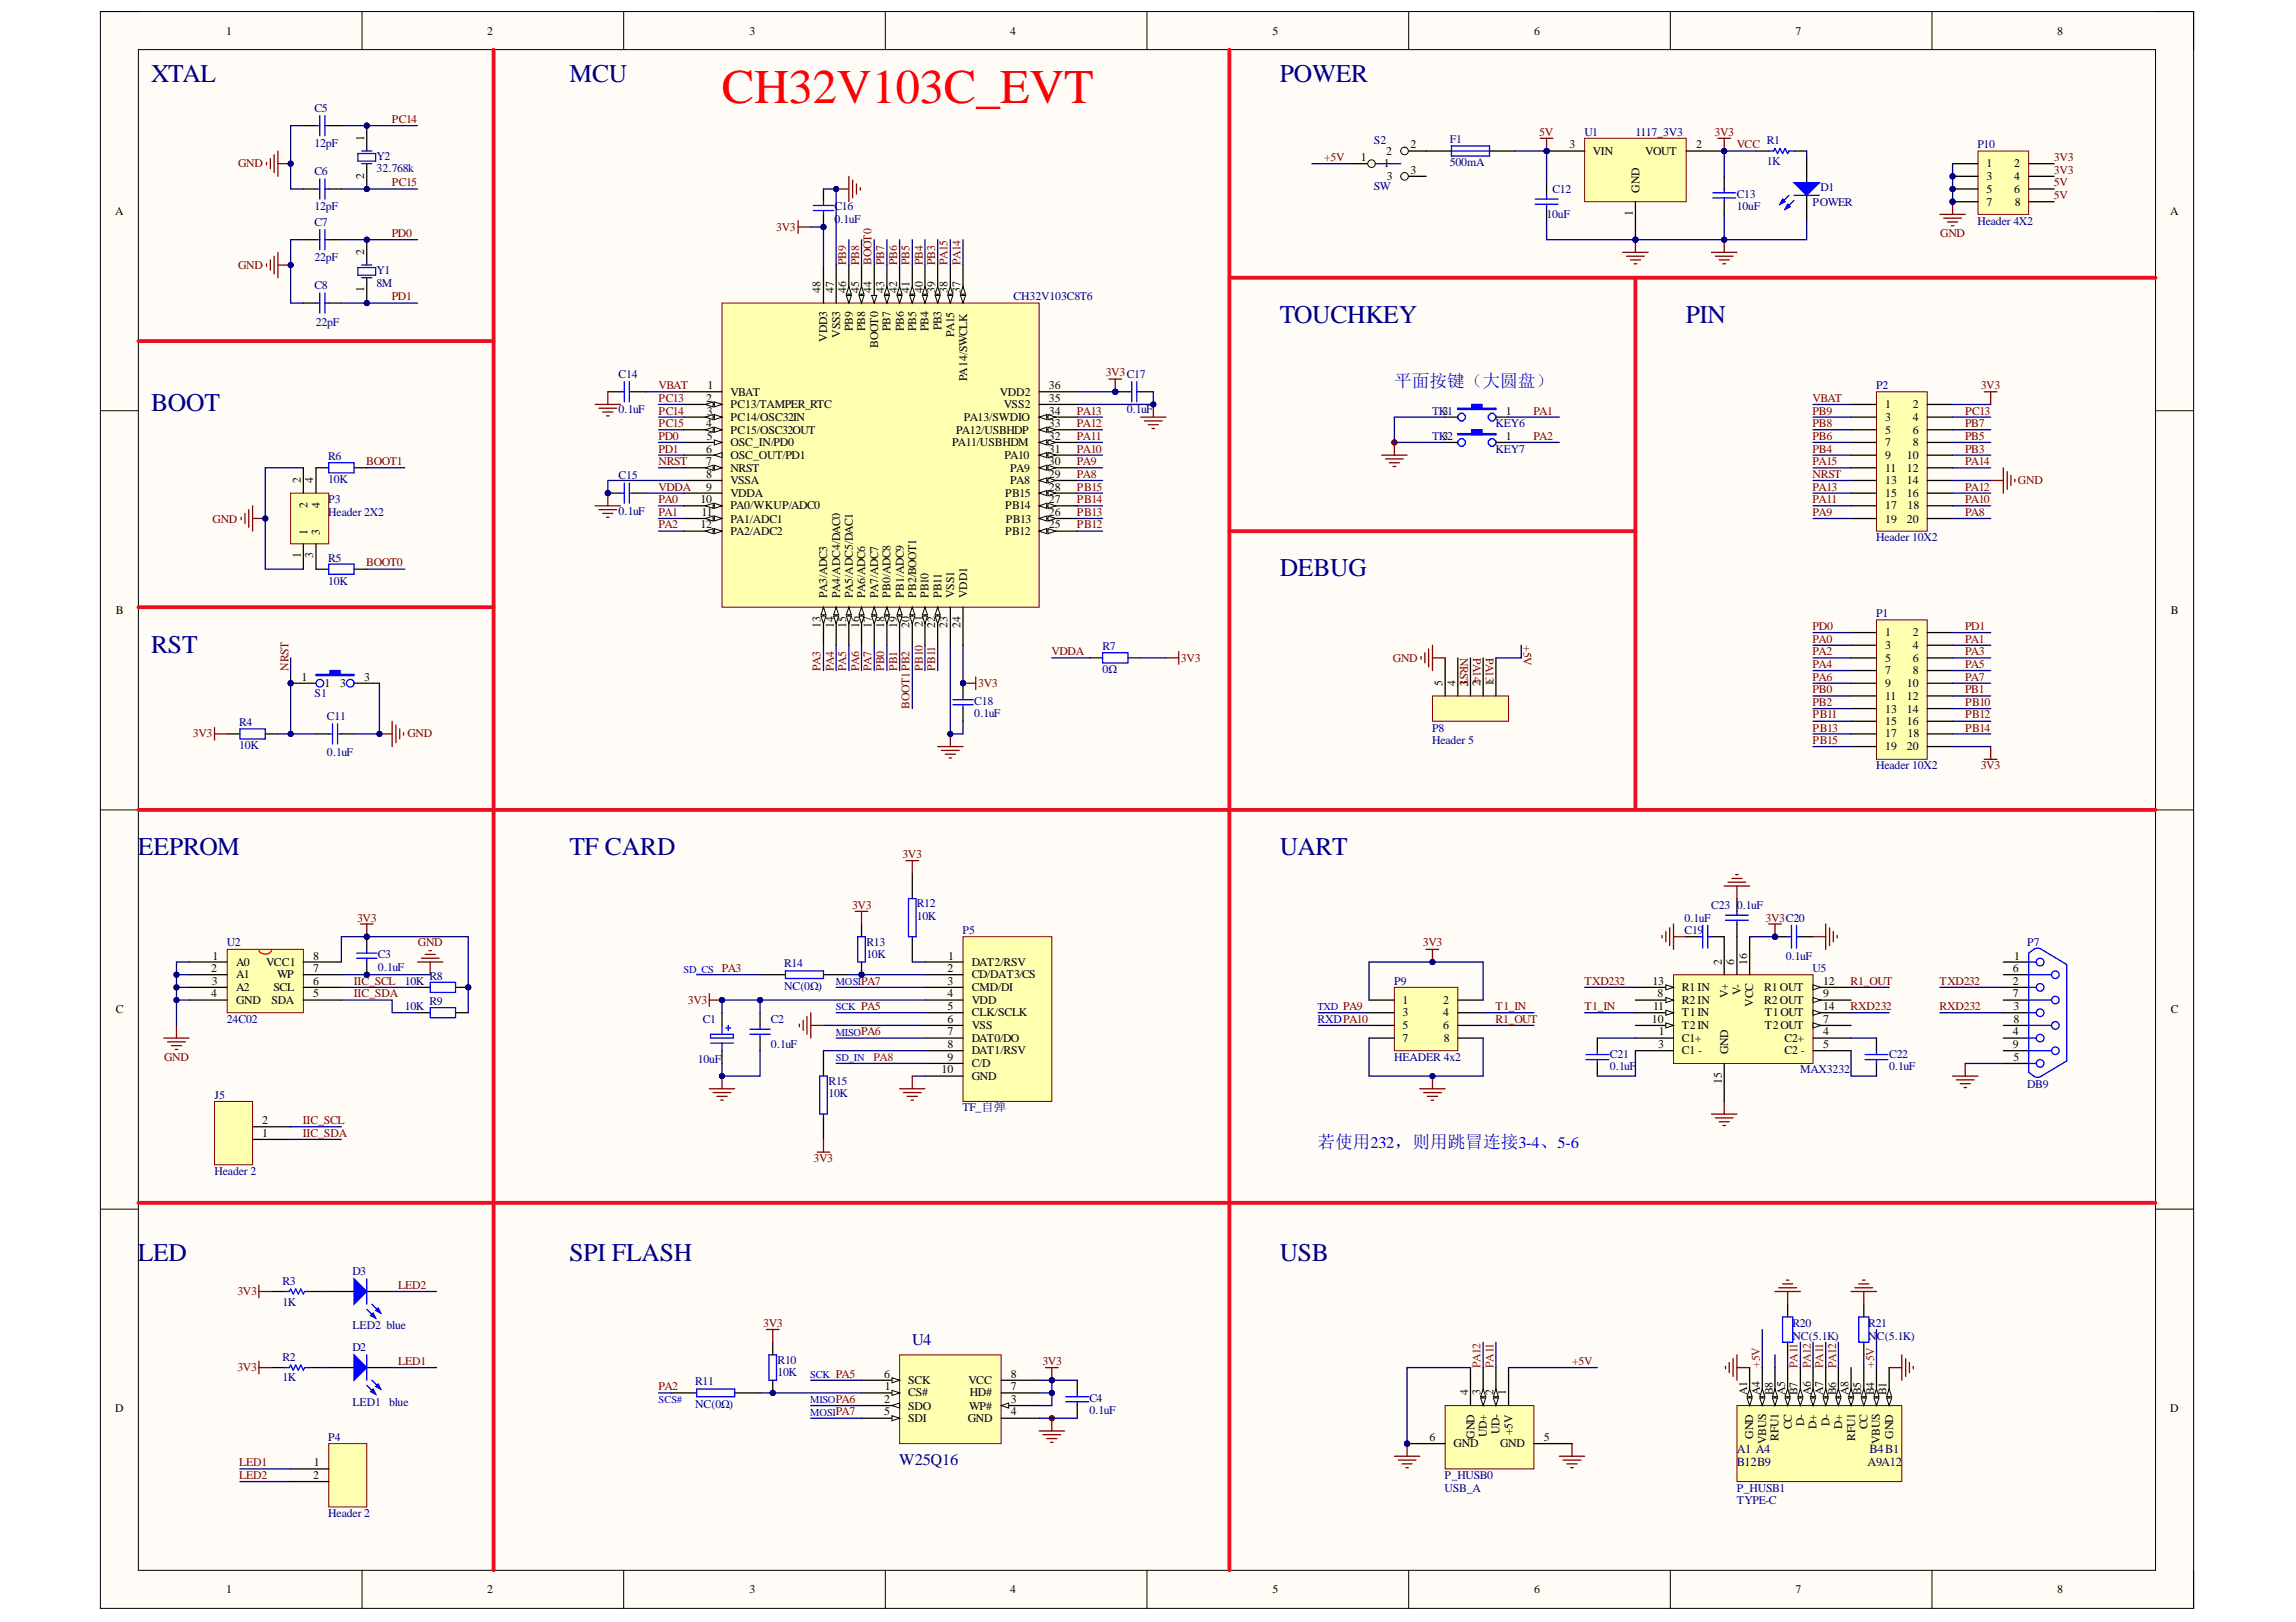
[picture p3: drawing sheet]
<svg xmlns="http://www.w3.org/2000/svg" width="297mm" height="210mm" viewBox="0 0 297 210" stroke-linecap="round" stroke-linejoin="round" font-family="sans-serif">
<defs><g id="words">
<text font-size="6.3" fill="#f00" x="93.4" y="13.3">CH32V103C_EVT</text>
<g font-size="3.3" fill="#000080">
<text x="19.5" y="10.6">XTAL</text>
<text x="73.7" y="10.6">MCU</text>
<text x="165.6" y="10.6">POWER</text>
<text x="165.6" y="41.8">TOUCHKEY</text>
<text x="218.1" y="41.8">PIN</text>
<text x="19.5" y="53.3">BOOT</text>
<text x="165.6" y="74.6">DEBUG</text>
<text x="19.5" y="84.4">RST</text>
<text x="17.9" y="110.6">EEPROM</text>
<text x="73.7" y="110.6">TF CARD</text>
<text x="165.6" y="110.6">UART</text>
<text x="17.9" y="163.1">LED</text>
<text x="73.7" y="163.1">SPI FLASH</text>
<text x="165.6" y="163.1">USB</text>
</g>
<g font-size="2.3" fill="#00f">
<text x="180.4" y="50.1">平面按键（大圆盘）</text>
<text x="170.5" y="148.5">若使用232，则用跳冒连接3-4、5-6</text>
</g>
<g font-size="2.1" fill="#000080">
<text x="118" y="174">U4</text>
<text x="116.3" y="189.6">W25Q16</text>
</g>
<g font-size="1.6" fill="#000080">
<text x="224.7" y="189.8">B12B9</text>
<text x="224.7" y="188.1">A1 A4</text>
<text x="241.6" y="189.8">A9A12</text>
<text x="241.9" y="188.1">B4B1</text>
</g>
<g font-size="1.5">
<text x="29.3" y="4.5">1</text>
<text x="63" y="4.5">2</text>
<text x="96.9" y="4.5">3</text>
<text x="130.7" y="4.5">4</text>
<text x="164.6" y="4.5">5</text>
<text x="198.5" y="4.5">6</text>
<text x="232.3" y="4.5">7</text>
<text x="266.1" y="4.5">8</text>
<text x="47.1" y="23.2" transform="rotate(-90 47.1 23.2)">2</text>
<text x="47.1" y="18.3" transform="rotate(-90 47.1 18.3)">1</text>
<text x="176" y="20.9">1</text>
<text x="179" y="21.6">1</text>
<text x="179.3" y="20">2</text>
<text x="179.4" y="23.3">3</text>
<text x="182.5" y="19.2">2</text>
<text x="182.5" y="22.5">3</text>
<text x="203" y="19.2">3</text>
<text x="206.1" y="20">VIN</text>
<text x="212.8" y="20">VOUT</text>
<text x="219.4" y="19.2">2</text>
<text x="257" y="21.6">1</text>
<text x="257" y="23.3">3</text>
<text x="260.6" y="21.6">2</text>
<text x="260.6" y="23.3">4</text>
<text x="14.9" y="27.8">A</text>
<text x="211.2" y="28" transform="rotate(-90 211.2 28)">1</text>
<text x="212.1" y="24.9" transform="rotate(-90 212.1 24.9)">GND</text>
<text x="257" y="24.9">5</text>
<text x="257" y="26.6">7</text>
<text x="260.6" y="24.9">6</text>
<text x="260.6" y="26.6">8</text>
<text x="280.8" y="27.8">A</text>
<text x="47.1" y="33" transform="rotate(-90 47.1 33)">2</text>
<text x="47.1" y="37.8" transform="rotate(-90 47.1 37.8)">1</text>
<text x="106.2" y="37.9" transform="rotate(-90 106.2 37.9)">48</text>
<text x="107.9" y="37.9" transform="rotate(-90 107.9 37.9)">47</text>
<text x="109.5" y="37.9" transform="rotate(-90 109.5 37.9)">46</text>
<text x="111.2" y="37.9" transform="rotate(-90 111.2 37.9)">45</text>
<text x="112.8" y="37.9" transform="rotate(-90 112.8 37.9)">44</text>
<text x="114.4" y="37.9" transform="rotate(-90 114.4 37.9)">43</text>
<text x="116.1" y="37.9" transform="rotate(-90 116.1 37.9)">42</text>
<text x="117.7" y="37.9" transform="rotate(-90 117.7 37.9)">41</text>
<text x="119.4" y="37.9" transform="rotate(-90 119.4 37.9)">40</text>
<text x="121" y="37.9" transform="rotate(-90 121 37.9)">39</text>
<text x="122.6" y="37.9" transform="rotate(-90 122.6 37.9)">38</text>
<text x="124.3" y="37.9" transform="rotate(-90 124.3 37.9)">37</text>
<text x="107" y="44.2" transform="rotate(-90 107 44.2)">VDD3</text>
<text x="108.7" y="43.7" transform="rotate(-90 108.7 43.7)">VSS3</text>
<text x="110.3" y="42.9" transform="rotate(-90 110.3 42.9)">PB9</text>
<text x="111.9" y="42.9" transform="rotate(-90 111.9 42.9)">PB8</text>
<text x="113.6" y="45.1" transform="rotate(-90 113.6 45.1)">BOOT0</text>
<text x="115.2" y="42.9" transform="rotate(-90 115.2 42.9)">PB7</text>
<text x="116.9" y="42.9" transform="rotate(-90 116.9 42.9)">PB6</text>
<text x="118.5" y="42.9" transform="rotate(-90 118.5 42.9)">PB5</text>
<text x="120.1" y="42.9" transform="rotate(-90 120.1 42.9)">PB4</text>
<text x="121.8" y="42.8" transform="rotate(-90 121.8 42.8)">PB3</text>
<text x="123.4" y="43.6" transform="rotate(-90 123.4 43.6)">PA15</text>
<text x="91.4" y="52">2</text>
<text x="91.5" y="53.7">3</text>
<text x="91.5" y="50.4">1</text>
<text x="94.5" y="51.2">VBAT</text>
<text x="94.5" y="52.8">PC13/TAMPER_RTC</text>
<text x="125.1" y="49.4" transform="rotate(-90 125.1 49.4)">PA14/SWCLK</text>
<text x="129.4" y="51.2">VDD2</text>
<text x="129.9" y="52.8">VSS2</text>
<text x="135.7" y="53.7">34</text>
<text x="135.7" y="52">35</text>
<text x="135.7" y="50.4">36</text>
<text x="194.8" y="53.7">1</text>
<text x="243.9" y="52.8">1</text>
<text x="247.4" y="52.8">2</text>
<text x="91.4" y="55.3">4</text>
<text x="91.4" y="58.6">6</text>
<text x="91.5" y="56.9">5</text>
<text x="94.5" y="54.4">PC14/OSC32IN</text>
<text x="94.5" y="56.1">PC15/OSC32OUT</text>
<text x="94.5" y="57.7">OSC_IN/PD0</text>
<text x="94.5" y="59.4">OSC_OUT/PD1</text>
<text x="123.2" y="57.7">PA11/USBHDM</text>
<text x="123.7" y="56.1">PA12/USBHDP</text>
<text x="124.7" y="54.4">PA13/SWDIO</text>
<text x="129.9" y="59.4">PA10</text>
<text x="135.7" y="58.6">31</text>
<text x="135.7" y="56.9">32</text>
<text x="135.7" y="55.3">33</text>
<text x="194.8" y="56.9">1</text>
<text x="243.9" y="54.4">3</text>
<text x="243.9" y="56.1">5</text>
<text x="243.9" y="57.7">7</text>
<text x="243.9" y="59.4">9</text>
<text x="246.7" y="59.4">10</text>
<text x="247.4" y="54.4">4</text>
<text x="247.4" y="56.1">6</text>
<text x="247.4" y="57.7">8</text>
<text x="38.9" y="62.5" transform="rotate(-90 38.9 62.5)">2</text>
<text x="39.8" y="65.7" transform="rotate(-90 39.8 65.7)">2</text>
<text x="40.5" y="62.5" transform="rotate(-90 40.5 62.5)">4</text>
<text x="41.4" y="65.7" transform="rotate(-90 41.4 65.7)">4</text>
<text x="90.6" y="65.1">10</text>
<text x="91.4" y="60.2">7</text>
<text x="91.4" y="61.9">8</text>
<text x="91.4" y="63.5">9</text>
<text x="94.5" y="61">NRST</text>
<text x="94.5" y="62.6">VSSA</text>
<text x="94.5" y="64.3">VDDA</text>
<text x="94.5" y="65.9">PA0/WKUP/ADC0</text>
<text x="130" y="65.9">PB14</text>
<text x="130" y="64.3">PB15</text>
<text x="130.7" y="62.6">PA8</text>
<text x="130.7" y="61">PA9</text>
<text x="135.7" y="65.1">27</text>
<text x="135.7" y="63.5">28</text>
<text x="135.7" y="61.9">29</text>
<text x="135.7" y="60.2">30</text>
<text x="243.9" y="61">11</text>
<text x="243.9" y="62.6">13</text>
<text x="243.9" y="64.3">15</text>
<text x="243.9" y="65.9">17</text>
<text x="246.7" y="61">12</text>
<text x="246.7" y="62.6">14</text>
<text x="246.7" y="64.3">16</text>
<text x="246.8" y="65.9">18</text>
<text x="39.8" y="69.2" transform="rotate(-90 39.8 69.2)">1</text>
<text x="41.4" y="69.2" transform="rotate(-90 41.4 69.2)">3</text>
<text x="90.6" y="68.4">12</text>
<text x="90.8" y="66.8">11</text>
<text x="94.5" y="67.6">PA1/ADC1</text>
<text x="94.5" y="69.2">PA2/ADC2</text>
<text x="130" y="69.2">PB12</text>
<text x="130.1" y="67.6">PB13</text>
<text x="135.7" y="68.4">25</text>
<text x="135.7" y="66.8">26</text>
<text x="243.9" y="67.6">19</text>
<text x="246.7" y="67.6">20</text>
<text x="38.9" y="72.3" transform="rotate(-90 38.9 72.3)">1</text>
<text x="40.5" y="72.3" transform="rotate(-90 40.5 72.3)">3</text>
<text x="107" y="77.4" transform="rotate(-90 107 77.4)">PA3/ADC3</text>
<text x="108.7" y="77.4" transform="rotate(-90 108.7 77.4)">PA4/ADC4/DAC0</text>
<text x="110.3" y="77.4" transform="rotate(-90 110.3 77.4)">PA5/ADC5/DAC1</text>
<text x="111.9" y="77.4" transform="rotate(-90 111.9 77.4)">PA6/ADC6</text>
<text x="113.6" y="77.4" transform="rotate(-90 113.6 77.4)">PA7/ADC7</text>
<text x="115.2" y="77.4" transform="rotate(-90 115.2 77.4)">PB0/ADC8</text>
<text x="116.9" y="77.4" transform="rotate(-90 116.9 77.4)">PB1/ADC9</text>
<text x="118.5" y="77.4" transform="rotate(-90 118.5 77.4)">PB2/BOOT1</text>
<text x="120.1" y="77.4" transform="rotate(-90 120.1 77.4)">PB10</text>
<text x="121.8" y="77.4" transform="rotate(-90 121.8 77.4)">PB11</text>
<text x="123.4" y="77.4" transform="rotate(-90 123.4 77.4)">VSS1</text>
<text x="125.1" y="77.4" transform="rotate(-90 125.1 77.4)">VDD1</text>
<text x="15" y="79.5">B</text>
<text x="106.2" y="81.2" transform="rotate(-90 106.2 81.2)">13</text>
<text x="107.9" y="81.3" transform="rotate(-90 107.9 81.3)">14</text>
<text x="109.5" y="81.2" transform="rotate(-90 109.5 81.2)">15</text>
<text x="111.2" y="81.3" transform="rotate(-90 111.2 81.3)">16</text>
<text x="112.8" y="81.3" transform="rotate(-90 112.8 81.3)">17</text>
<text x="114.4" y="81.3" transform="rotate(-90 114.4 81.3)">18</text>
<text x="116.1" y="81.3" transform="rotate(-90 116.1 81.3)">19</text>
<text x="117.7" y="81.3" transform="rotate(-90 117.7 81.3)">20</text>
<text x="119.4" y="81.1" transform="rotate(-90 119.4 81.1)">21</text>
<text x="121" y="81.3" transform="rotate(-90 121 81.3)">22</text>
<text x="122.6" y="81.2" transform="rotate(-90 122.6 81.2)">23</text>
<text x="124.3" y="81.3" transform="rotate(-90 124.3 81.3)">24</text>
<text x="243.9" y="82.3">1</text>
<text x="247.4" y="82.3">2</text>
<text x="280.9" y="79.5">B</text>
<text x="39" y="88.1">1</text>
<text x="42" y="88.9">1</text>
<text x="44" y="88.9">3</text>
<text x="47.1" y="88.1">3</text>
<text x="186.6" y="88.8" transform="rotate(-90 186.6 88.8)">5</text>
<text x="188.3" y="88.8" transform="rotate(-90 188.3 88.8)">4</text>
<text x="189.9" y="88.8" transform="rotate(-90 189.9 88.8)">3</text>
<text x="191.5" y="88.8" transform="rotate(-90 191.5 88.8)">2</text>
<text x="193.2" y="88.8" transform="rotate(-90 193.2 88.8)">1</text>
<text x="243.9" y="84">3</text>
<text x="243.9" y="85.6">5</text>
<text x="243.9" y="87.2">7</text>
<text x="243.9" y="88.9">9</text>
<text x="246.7" y="88.9">10</text>
<text x="247.4" y="84">4</text>
<text x="247.4" y="85.6">6</text>
<text x="247.4" y="87.2">8</text>
<text x="243.9" y="90.5">11</text>
<text x="243.9" y="92.2">13</text>
<text x="243.9" y="93.8">15</text>
<text x="243.9" y="95.4">17</text>
<text x="246.7" y="90.5">12</text>
<text x="246.7" y="92.2">14</text>
<text x="246.7" y="93.8">16</text>
<text x="246.8" y="95.4">18</text>
<text x="243.9" y="97.1">19</text>
<text x="246.7" y="97.1">20</text>
<text x="27.3" y="125.8">2</text>
<text x="27.5" y="124.2">1</text>
<text x="30.5" y="125">A0</text>
<text x="34.4" y="125">VCC1</text>
<text x="40.5" y="124.2">8</text>
<text x="40.5" y="125.8">7</text>
<text x="122.6" y="125.8">2</text>
<text x="122.7" y="124.2">1</text>
<text x="125.7" y="125">DAT2/RSV</text>
<text x="222.7" y="124.8" transform="rotate(-90 222.7 124.8)">2</text>
<text x="224.4" y="124.8" transform="rotate(-90 224.4 124.8)">6</text>
<text x="226" y="124.8" transform="rotate(-90 226 124.8)">16</text>
<text x="260.4" y="125.8">6</text>
<text x="260.6" y="124.2">1</text>
<text x="15" y="131.1">C</text>
<text x="27.3" y="129.1">4</text>
<text x="27.4" y="127.5">3</text>
<text x="30.5" y="129.9">GND</text>
<text x="30.5" y="128.2">A2</text>
<text x="30.5" y="126.6">A1</text>
<text x="35.1" y="129.9">SDA</text>
<text x="35.4" y="128.2">SCL</text>
<text x="35.9" y="126.6">WP</text>
<text x="40.5" y="127.5">6</text>
<text x="40.5" y="129.1">5</text>
<text x="122.6" y="127.5">3</text>
<text x="122.6" y="129.1">4</text>
<text x="122.6" y="130.7">5</text>
<text x="125.7" y="126.6">CD/DAT3/CS</text>
<text x="125.7" y="128.2">CMD/DI</text>
<text x="125.7" y="129.9">VDD</text>
<text x="125.7" y="131.5">CLK/SCLK</text>
<text x="181.5" y="129.9">1</text>
<text x="181.5" y="131.5">3</text>
<text x="186.7" y="129.9">2</text>
<text x="186.7" y="131.5">4</text>
<text x="213.8" y="127.5">13</text>
<text x="213.9" y="130.7">11</text>
<text x="214.5" y="129.1">8</text>
<text x="217.6" y="128.2">R1 IN</text>
<text x="217.6" y="129.9">R2 IN</text>
<text x="217.6" y="131.5">T1IN</text>
<text x="223.6" y="129.2" transform="rotate(-90 223.6 129.2)">V+</text>
<text x="225.2" y="128.8" transform="rotate(-90 225.2 128.8)">V-</text>
<text x="226.8" y="130.3" transform="rotate(-90 226.8 130.3)">VCC</text>
<text x="228.2" y="128.2">R1 OUT</text>
<text x="228.2" y="129.9">R2 OUT</text>
<text x="228.3" y="131.5">T1OUT</text>
<text x="235.9" y="127.5">12</text>
<text x="235.9" y="129.1">9</text>
<text x="235.9" y="130.7">14</text>
<text x="260.4" y="127.5">2</text>
<text x="260.4" y="129.1">7</text>
<text x="260.5" y="130.7">3</text>
<text x="280.9" y="131.1">C</text>
<text x="122.6" y="132.4">6</text>
<text x="122.6" y="134">7</text>
<text x="122.6" y="135.7">8</text>
<text x="122.6" y="137.3">9</text>
<text x="125.7" y="133.2">VSS</text>
<text x="125.7" y="134.8">DAT0/DO</text>
<text x="125.7" y="136.4">DAT1/RSV</text>
<text x="181.5" y="133.2">5</text>
<text x="181.5" y="134.8">7</text>
<text x="186.7" y="133.2">6</text>
<text x="186.8" y="134.8">8</text>
<text x="213.7" y="132.4">10</text>
<text x="214.5" y="135.7">3</text>
<text x="214.6" y="134">1</text>
<text x="217.6" y="133.2">T2IN</text>
<text x="217.6" y="134.8">C1+</text>
<text x="217.6" y="136.4">C1 -</text>
<text x="223.6" y="136.4" transform="rotate(-90 223.6 136.4)">GND</text>
<text x="228.3" y="133.2">T2OUT</text>
<text x="230.9" y="134.8">C2+</text>
<text x="230.9" y="136.4">C2 -</text>
<text x="235.9" y="132.4">7</text>
<text x="235.9" y="134">4</text>
<text x="235.9" y="135.7">5</text>
<text x="260.4" y="134">4</text>
<text x="260.4" y="135.7">9</text>
<text x="260.5" y="132.4">8</text>
<text x="260.5" y="137.3">5</text>
<text x="121.8" y="138.9">10</text>
<text x="125.7" y="138.1">C/D</text>
<text x="125.7" y="139.7">GND</text>
<text x="222.7" y="140.3" transform="rotate(-90 222.7 140.3)">15</text>
<text x="33.9" y="147.1">1</text>
<text x="33.9" y="145.5">2</text>
<text x="114.4" y="178.3">6</text>
<text x="114.5" y="179.9">1</text>
<text x="117.5" y="179.1">SCK</text>
<text x="125.3" y="179.1">VCC</text>
<text x="130.8" y="178.3">8</text>
<text x="130.8" y="179.9">7</text>
<text x="14.9" y="182.7">D</text>
<text x="114.4" y="181.6">2</text>
<text x="114.4" y="183.2">5</text>
<text x="117.5" y="182.4">SDO</text>
<text x="117.5" y="184">SDI</text>
<text x="117.5" y="180.7">CS#</text>
<text x="125.2" y="184">GND</text>
<text x="125.4" y="182.4">WP#</text>
<text x="125.5" y="180.7">HD#</text>
<text x="130.8" y="183.2">4</text>
<text x="130.8" y="181.6">3</text>
<text x="189.9" y="180.6" transform="rotate(-90 189.9 180.6)">4</text>
<text x="191.5" y="180.6" transform="rotate(-90 191.5 180.6)">3</text>
<text x="192.4" y="186" transform="rotate(-90 192.4 186)">UD+</text>
<text x="193.2" y="180.6" transform="rotate(-90 193.2 180.6)">2</text>
<text x="194" y="185.6" transform="rotate(-90 194 185.6)">UD-</text>
<text x="194.8" y="180.6" transform="rotate(-90 194.8 180.6)">1</text>
<text x="195.7" y="185.7" transform="rotate(-90 195.7 185.7)">+5V</text>
<text x="226" y="180.6" transform="rotate(-90 226 180.6)">A1</text>
<text x="227.7" y="180.6" transform="rotate(-90 227.7 180.6)">A4</text>
<text x="229.3" y="180.6" transform="rotate(-90 229.3 180.6)">B8</text>
<text x="231" y="180.6" transform="rotate(-90 231 180.6)">A5</text>
<text x="231.8" y="184.9" transform="rotate(-90 231.8 184.9)">CC</text>
<text x="232.6" y="180.6" transform="rotate(-90 232.6 180.6)">B7</text>
<text x="233.4" y="184.5" transform="rotate(-90 233.4 184.5)">D-</text>
<text x="234.3" y="180.6" transform="rotate(-90 234.3 180.6)">A6</text>
<text x="235" y="184.9" transform="rotate(-90 235 184.9)">D+</text>
<text x="235.9" y="180.6" transform="rotate(-90 235.9 180.6)">A7</text>
<text x="236.7" y="184.5" transform="rotate(-90 236.7 184.5)">D-</text>
<text x="237.6" y="180.6" transform="rotate(-90 237.6 180.6)">B6</text>
<text x="238.3" y="184.9" transform="rotate(-90 238.3 184.9)">D+</text>
<text x="239.2" y="180.6" transform="rotate(-90 239.2 180.6)">A8</text>
<text x="240.8" y="180.6" transform="rotate(-90 240.8 180.6)">B5</text>
<text x="241.6" y="184.9" transform="rotate(-90 241.6 184.9)">CC</text>
<text x="242.5" y="180.6" transform="rotate(-90 242.5 180.6)">B4</text>
<text x="244.1" y="180.6" transform="rotate(-90 244.1 180.6)">B1</text>
<text x="280.8" y="182.7">D</text>
<text x="40.5" y="191.4">2</text>
<text x="40.6" y="189.8">1</text>
<text x="184.9" y="186.5">6</text>
<text x="188.1" y="187.3">GND</text>
<text x="190.8" y="186.2" transform="rotate(-90 190.8 186.2)">GND</text>
<text x="194.1" y="187.3">GND</text>
<text x="199.7" y="186.5">5</text>
<text x="226.8" y="186.2" transform="rotate(-90 226.8 186.2)">GND</text>
<text x="228.5" y="186.9" transform="rotate(-90 228.5 186.9)">VBUS</text>
<text x="230.1" y="186.5" transform="rotate(-90 230.1 186.5)">RFU1</text>
<text x="240" y="186.5" transform="rotate(-90 240 186.5)">RFU1</text>
<text x="243.2" y="186.9" transform="rotate(-90 243.2 186.9)">VBUS</text>
<text x="244.9" y="186.2" transform="rotate(-90 244.9 186.2)">GND</text>
<text x="29.3" y="206.2">1</text>
<text x="63" y="206.2">2</text>
<text x="96.9" y="206.2">3</text>
<text x="130.7" y="206.2">4</text>
<text x="164.6" y="206.2">5</text>
<text x="198.5" y="206.2">6</text>
<text x="232.3" y="206.2">7</text>
<text x="266.1" y="206.2">8</text>
</g>
<g font-size="1.5" fill="#000080">
<text x="40.7" y="14.5">C5</text>
<text x="205" y="17.6">U1</text>
<text x="211.6" y="17.6">1117_3V3</text>
<text x="40.7" y="22.7">C6</text>
<text x="40.7" y="19">12pF</text>
<text x="48.7" y="20.7">Y2</text>
<text x="48.7" y="22.3">32.768k</text>
<text x="177.7" y="18.7">S2</text>
<text x="187.6" y="18.5">F1</text>
<text x="187.6" y="21.5">500mA</text>
<text x="228.6" y="21.3">1K</text>
<text x="228.6" y="18.7">R1</text>
<text x="255.8" y="19.2">P10</text>
<text x="40.7" y="27.2">12pF</text>
<text x="40.7" y="29.2">C7</text>
<text x="107.9" y="27.2">C16</text>
<text x="107.9" y="28.9">0.1uF</text>
<text x="177.7" y="24.6">SW</text>
<text x="200.1" y="28.2">10uF</text>
<text x="200.8" y="24.9">C12</text>
<text x="224.7" y="25.6">C13</text>
<text x="224.7" y="27.2">10uF</text>
<text x="234.5" y="26.6">POWER</text>
<text x="235.5" y="24.8">D1</text>
<text x="255.8" y="29.1">Header 4X2</text>
<text x="40.7" y="33.8">22pF</text>
<text x="48.7" y="35.4">Y1</text>
<text x="40.7" y="37.4">C8</text>
<text x="48.7" y="37.1">8M</text>
<text x="131.1" y="38.9">CH32V103C8T6</text>
<text x="40.9" y="42.2">22pF</text>
<text x="80" y="48.9">C14</text>
<text x="80" y="53.5">0.1uF</text>
<text x="145.8" y="53.5">0.1uF</text>
<text x="185.3" y="53.7">TK31</text>
<text x="242.7" y="50.4">P2</text>
<text x="42.5" y="59.5">R6</text>
<text x="185.3" y="56.9">TK32</text>
<text x="193.5" y="55.3">KEY6</text>
<text x="193.5" y="58.6">KEY7</text>
<text x="42.5" y="65.1">P3</text>
<text x="42.5" y="62.5">10K</text>
<text x="80" y="62">C15</text>
<text x="42.5" y="66.8">Header 2X2</text>
<text x="80" y="66.6">0.1uF</text>
<text x="242.7" y="70.1">Header 10X2</text>
<text x="42.5" y="72.7">R5</text>
<text x="42.5" y="75.7">10K</text>
<text x="242.7" y="79.9">P1</text>
<text x="142.6" y="84.1">R7</text>
<text x="142.6" y="87.1">0Ω</text>
<text x="31" y="94">R4</text>
<text x="40.7" y="90.2">S1</text>
<text x="42.3" y="93.1">C11</text>
<text x="126.1" y="91.2">C18</text>
<text x="126.1" y="92.8">0.1uF</text>
<text x="185.3" y="94.7">P8</text>
<text x="31" y="97">10K</text>
<text x="42.3" y="97.8">0.1uF</text>
<text x="185.3" y="96.3">Header 5</text>
<text x="242.7" y="99.6">Header 10X2</text>
<text x="118.6" y="117.4">R12</text>
<text x="118.6" y="119.1">10K</text>
<text x="217.9" y="119.3">0.1uF</text>
<text x="221.4" y="117.6">C23</text>
<text x="224.7" y="117.6">0.1uF</text>
<text x="29.4" y="122.4">U2</text>
<text x="48.9" y="124">C3</text>
<text x="48.9" y="125.6">0.1uF</text>
<text x="101.4" y="125.1">R14</text>
<text x="112.1" y="122.4">R13</text>
<text x="112.1" y="124">10K</text>
<text x="124.5" y="120.9">P5</text>
<text x="217.9" y="120.9">C19</text>
<text x="231" y="124.2">0.1uF</text>
<text x="234.5" y="125.8">U5</text>
<text x="262.3" y="122.4">P7</text>
<text x="52.4" y="127.5">10K</text>
<text x="52.4" y="130.7">10K</text>
<text x="55.6" y="126.8">R8</text>
<text x="55.6" y="130.1">R9</text>
<text x="101.4" y="128.1">NC(0Ω)</text>
<text x="180.4" y="127.5">P9</text>
<text x="29.4" y="132.4">24C02</text>
<text x="90.3" y="137.6">10uF</text>
<text x="90.9" y="132.4">C1</text>
<text x="99.7" y="135.7">0.1uF</text>
<text x="99.7" y="132.4">C2</text>
<text x="180.4" y="137.3">HEADER 4x2</text>
<text x="208.3" y="136.9">C21</text>
<text x="244.4" y="136.9">C22</text>
<text x="27.7" y="142.2">J5</text>
<text x="107.2" y="140.4">R15</text>
<text x="107.2" y="142">10K</text>
<text x="124.5" y="143.8">TF_自弹</text>
<text x="208.3" y="138.5">0.1uF</text>
<text x="232.9" y="138.9">MAX3232</text>
<text x="244.4" y="138.5">0.1uF</text>
<text x="262.3" y="140.7">DB9</text>
<text x="27.7" y="152.1">Header 2</text>
<text x="36.5" y="166.3">R3</text>
<text x="45.6" y="165">D3</text>
<text x="36.5" y="169">1K</text>
<text x="45.6" y="172">LED2 blue</text>
<text x="231.9" y="171.7">R20</text>
<text x="231.9" y="173.4">NC(5.1K)</text>
<text x="241.7" y="171.7">R21</text>
<text x="241.7" y="173.4">NC(5.1K)</text>
<text x="36.5" y="178.8">1K</text>
<text x="36.5" y="176.2">R2</text>
<text x="45.6" y="174.8">D2</text>
<text x="89.9" y="179.3">R11</text>
<text x="100.6" y="176.5">R10</text>
<text x="100.6" y="178.1">10K</text>
<text x="45.6" y="181.9">LED1 blue</text>
<text x="89.9" y="182.2">NC(0Ω)</text>
<text x="140.9" y="181.4">C4</text>
<text x="140.9" y="183">0.1uF</text>
<text x="42.5" y="186.5">P4</text>
<text x="186.9" y="191.4">P_HUSB0</text>
<text x="42.5" y="196.3">Header 2</text>
<text x="186.9" y="193.1">USB_A</text>
<text x="224.7" y="193.1">P_HUSB1</text>
<text x="224.7" y="194.7">TYPE-C</text>
</g>
<g font-size="1.5" fill="#800000">
<text x="50.7" y="15.9">PC14</text>
<text x="199.1" y="17.6">5V</text>
<text x="221.8" y="17.6">3V3</text>
<text x="30.8" y="21.6">GND</text>
<text x="171.3" y="20.9">+5V</text>
<text x="224.7" y="19.2">VCC</text>
<text x="265.7" y="20.9">3V3</text>
<text x="265.7" y="22.5">3V3</text>
<text x="50.7" y="24.1">PC15</text>
<text x="100.4" y="29.8">3V3</text>
<text x="265.7" y="24.1">5V</text>
<text x="265.7" y="25.8">5V</text>
<text x="30.8" y="34.8">GND</text>
<text x="50.7" y="30.7">PD0</text>
<text x="109.5" y="34.3" transform="rotate(-90 109.5 34.3)">PB9</text>
<text x="111.2" y="34.3" transform="rotate(-90 111.2 34.3)">PB8</text>
<text x="112.8" y="34.3" transform="rotate(-90 112.8 34.3)">BOOT0</text>
<text x="114.4" y="34.3" transform="rotate(-90 114.4 34.3)">PB7</text>
<text x="116.1" y="34.3" transform="rotate(-90 116.1 34.3)">PB6</text>
<text x="117.7" y="34.3" transform="rotate(-90 117.7 34.3)">PB5</text>
<text x="119.4" y="34.3" transform="rotate(-90 119.4 34.3)">PB4</text>
<text x="121" y="34.3" transform="rotate(-90 121 34.3)">PB3</text>
<text x="122.6" y="34.3" transform="rotate(-90 122.6 34.3)">PA15</text>
<text x="124.3" y="34.3" transform="rotate(-90 124.3 34.3)">PA14</text>
<text x="251" y="30.7">GND</text>
<text x="50.7" y="38.9">PD1</text>
<text x="85.2" y="50.4">VBAT</text>
<text x="85.2" y="52">PC13</text>
<text x="85.2" y="53.7">PC14</text>
<text x="139.3" y="53.7">PA13</text>
<text x="143.1" y="48.7">3V3C17</text>
<text x="198.4" y="53.7">PA1</text>
<text x="234.5" y="53.7">PB9</text>
<text x="234.5" y="52">VBAT</text>
<text x="254.2" y="53.7">PC13</text>
<text x="256.2" y="50.4">3V3</text>
<text x="85.2" y="55.3">PC15</text>
<text x="85.2" y="56.9">PD0</text>
<text x="85.2" y="58.6">PD1</text>
<text x="139.3" y="55.3">PA12</text>
<text x="139.3" y="56.9">PA11</text>
<text x="139.3" y="58.6">PA10</text>
<text x="198.4" y="56.9">PA2</text>
<text x="234.5" y="58.6">PB4</text>
<text x="234.5" y="56.9">PB6</text>
<text x="234.5" y="55.3">PB8</text>
<text x="254.2" y="58.6">PB3</text>
<text x="254.2" y="56.9">PB5</text>
<text x="254.2" y="55.3">PB7</text>
<text x="47.4" y="60.2">BOOT1</text>
<text x="85.2" y="60.2">NRST</text>
<text x="85.2" y="65.1">PA0</text>
<text x="85.2" y="63.5">VDDA</text>
<text x="139.3" y="60.2">PA9</text>
<text x="139.3" y="61.9">PA8</text>
<text x="139.3" y="63.5">PB15</text>
<text x="139.3" y="65.1">PB14</text>
<text x="234.5" y="65.1">PA11</text>
<text x="234.5" y="63.5">PA13</text>
<text x="234.5" y="60.2">PA15</text>
<text x="234.5" y="61.9">NRST</text>
<text x="254.2" y="65.1">PA10</text>
<text x="254.2" y="63.5">PA12</text>
<text x="254.2" y="60.2">PA14</text>
<text x="261.1" y="62.6">GND</text>
<text x="27.5" y="67.6">GND</text>
<text x="85.2" y="66.8">PA1</text>
<text x="85.2" y="68.4">PA2</text>
<text x="139.3" y="66.8">PB13</text>
<text x="139.3" y="68.4">PB12</text>
<text x="234.5" y="66.8">PA9</text>
<text x="254.2" y="66.8">PA8</text>
<text x="47.4" y="73.3">BOOT0</text>
<text x="197.1" y="83.5" transform="rotate(90 197.1 83.5)">+5V</text>
<text x="234.5" y="83.2">PA0</text>
<text x="234.5" y="81.5">PD0</text>
<text x="254.2" y="83.2">PA1</text>
<text x="254.2" y="81.5">PD1</text>
<text x="37.3" y="86.8" transform="rotate(-90 37.3 86.8)">NRST</text>
<text x="106.2" y="86.8" transform="rotate(-90 106.2 86.8)">PA3</text>
<text x="107.9" y="86.8" transform="rotate(-90 107.9 86.8)">PA4</text>
<text x="109.5" y="86.8" transform="rotate(-90 109.5 86.8)">PA5</text>
<text x="111.2" y="86.8" transform="rotate(-90 111.2 86.8)">PA6</text>
<text x="112.8" y="86.8" transform="rotate(-90 112.8 86.8)">PA7</text>
<text x="114.4" y="86.8" transform="rotate(-90 114.4 86.8)">PB0</text>
<text x="116.1" y="86.8" transform="rotate(-90 116.1 86.8)">PB1</text>
<text x="119.4" y="86.8" transform="rotate(-90 119.4 86.8)">PB10</text>
<text x="121" y="86.8" transform="rotate(-90 121 86.8)">PB11</text>
<text x="126.6" y="88.9">3V3</text>
<text x="136" y="84.8">VDDA</text>
<text x="152.8" y="85.6">3V3</text>
<text x="180.2" y="85.6">GND</text>
<text x="188.9" y="85.1" transform="rotate(90 188.9 85.1)">NRST</text>
<text x="190.6" y="85.1" transform="rotate(90 190.6 85.1)">PA14</text>
<text x="192.2" y="85.1" transform="rotate(90 192.2 85.1)">PA13</text>
<text x="234.5" y="84.8">PA2</text>
<text x="234.5" y="86.5">PA4</text>
<text x="234.5" y="88.1">PA6</text>
<text x="234.5" y="89.7">PB0</text>
<text x="254.2" y="84.8">PA3</text>
<text x="254.2" y="86.5">PA5</text>
<text x="254.2" y="88.1">PA7</text>
<text x="254.2" y="89.7">PB1</text>
<text x="25" y="95.4">3V3</text>
<text x="52.7" y="95.4">GND</text>
<text x="117.7" y="91.7" transform="rotate(-90 117.7 91.7)">BOOT1PB2</text>
<text x="234.5" y="91.4">PB2</text>
<text x="234.5" y="93">PB11</text>
<text x="234.5" y="94.7">PB13</text>
<text x="254.2" y="91.4">PB10</text>
<text x="254.2" y="93">PB12</text>
<text x="254.2" y="94.7">PB14</text>
<text x="234.5" y="96.3">PB15</text>
<text x="256.2" y="99.6">3V3</text>
<text x="116.7" y="111.1">3V3</text>
<text x="46.2" y="119.3">3V3</text>
<text x="110.2" y="117.6">3V3</text>
<text x="228.4" y="119.3">3V3C20</text>
<text x="54.1" y="122.5">GND</text>
<text x="184.1" y="122.5">3V3</text>
<text x="45.8" y="129.1">IIC_SDA</text>
<text x="45.8" y="127.5">IIC_SCL</text>
<text x="89" y="129.9">3V3</text>
<text x="193.5" y="130.7">T1_IN</text>
<text x="205" y="127.5">TXD232</text>
<text x="205" y="130.7">T1_IN</text>
<text x="239.4" y="130.7">RXD232</text>
<text x="239.4" y="127.5">R1_OUT</text>
<text x="250.9" y="127.5">TXD232</text>
<text x="250.9" y="130.7">RXD232</text>
<text x="21.2" y="137.3">GND</text>
<text x="193.5" y="132.4">R1_OUT</text>
<text x="39.2" y="145.5">IIC_SCL</text>
<text x="39.2" y="147.1">IIC_SDA</text>
<text x="105.2" y="150.4">3V3</text>
<text x="30.7" y="167.6">3V3</text>
<text x="51.5" y="166.8">LED2</text>
<text x="98.7" y="171.7">3V3</text>
<text x="30.7" y="177.4">3V3</text>
<text x="51.5" y="176.7">LED1</text>
<text x="85.2" y="179.9">PA2</text>
<text x="134.8" y="176.7">3V3</text>
<text x="203.4" y="176.7">+5V</text>
<text x="31" y="189.8">LED1</text>
<text x="31" y="191.4">LED2</text>
</g>
<g font-size="1.5" fill="#781915">
<text x="113" y="137.3">PA8</text>
<text x="191.5" y="177" transform="rotate(-90 191.5 177)">PA12</text>
<text x="193.2" y="177" transform="rotate(-90 193.2 177)">PA11</text>
<text x="227.7" y="177" transform="rotate(-90 227.7 177)">+5V</text>
<text x="232.6" y="177" transform="rotate(-90 232.6 177)">PA11</text>
<text x="234.3" y="177" transform="rotate(-90 234.3 177)">PA12</text>
<text x="235.9" y="177" transform="rotate(-90 235.9 177)">PA11</text>
<text x="237.6" y="177" transform="rotate(-90 237.6 177)">PA12</text>
<text x="242.5" y="177" transform="rotate(-90 242.5 177)">+5V</text>
</g>
<text font-size="1.5" fill="#00f" x="170.5" y="132.4">RXDPA10</text>
<g font-size="1.4" fill="#00f">
<text x="88.4" y="125.9">SD_CS PA3</text>
<text x="108.1" y="127.5">MOSIPA7</text>
<text x="108.1" y="130.8">SCK PA5</text>
<text x="170.5" y="130.8">TXD PA9</text>
<text x="108.1" y="134.1">MISOPA6</text>
<text x="104.8" y="178.3">SCK PA5</text>
<text x="85.2" y="181.6">SCS#</text>
<text x="104.8" y="181.6">MISOPA6</text>
<text x="104.8" y="183.3">MOSIPA7</text>
</g>
<text font-size="1.4" fill="#0000bf" x="108.1" y="137.3">SD_IN</text>
</g></defs>
<path d="M13 1.5h270.8v206.6h-270.8z" fill-rule="evenodd" fill="#fffcf8"/>
<path d="M13 1.5h270.8v206.6h-270.8z" fill="none" stroke="#000" stroke-width=".13"/>
<path d="M17.9 6.4h261v196.8h-261z" fill-rule="evenodd" fill="#fffcf8"/>
<g fill="none" stroke="#000" stroke-width=".13">
<path d="M13 1.5h4.9M17.9 6.4h261v196.8h-261zM46.8 1.5v4.9M80.7 1.5v4.9M114.5 1.5v4.9M148.4 1.5v4.9M182.2 1.5v4.9M216.1 1.5v4.9M249.9 1.5v4.9M278.9 1.5h4.9v4.9M13 53.2h4.9M278.9 53.2h4.9"/>
<path d="M13 104.8h4.9M278.9 104.8h4.9M13 156.5h4.9M278.9 156.5h4.9M46.8 203.2v4.9M80.7 203.2v4.9M114.5 203.2v4.9M148.4 203.2v4.9M182.2 203.2v4.9M216.1 203.2v4.9M249.9 203.2v4.9M283.8 203.2v4.9"/>
</g>
<circle cx="136.1" cy="183.5" r=".33" fill="#000080"/>
<circle cx="136.1" cy="183.5" r=".33" fill="none" stroke="#000080" stroke-width=".13"/>
<circle cx="180.4" cy="57.3" r=".33" fill="#000080"/>
<circle cx="180.4" cy="57.3" r=".33" fill="none" stroke="#000080" stroke-width=".13"/>
<path d="M37.6 63.8h4.9v6.6h-4.9z" fill-rule="evenodd" fill="#ffffb0"/>
<path d="M37.6 63.8h4.9v6.6h-4.9z" fill="none" stroke="#800000" stroke-width=".13"/>
<path d="M39.2 60.5v3.3M39.2 70.4v3.3M40.9 60.5v3.3M40.9 70.4v3.3" fill="none" stroke="#000" stroke-width=".16"/>
<path d="M39.2 60.5h-4.9v13.2h4.9" fill="none" stroke="#000080" stroke-width=".16"/>
<circle cx="34.3" cy="67.1" r=".33" fill="#000080"/>
<circle cx="34.3" cy="67.1" r=".33" fill="none" stroke="#000080" stroke-width=".13"/>
<path d="M31.2 66.9v.4M31.7 66.4v1.4M32.2 66v2.2M32.7 65.5v3.2M32.7 67.1h1.6" fill="none" stroke="#800000" stroke-width=".16"/>
<circle cx="34.3" cy="67.1" r=".33" fill="#000080"/>
<circle cx="34.3" cy="67.1" r=".33" fill="none" stroke="#000080" stroke-width=".13"/>
<path d="M29.4 95h1.6M34.3 95h1.7M40.9 95h1.6M44.2 95h1.6" fill="none" stroke="#000" stroke-width=".16"/>
<path d="M31 94.3h3.3v1.3h-3.3zM42.5 95h.5M43 93.7v2.6M43.7 93.7v2.6M43.7 95h.5" fill="none" stroke="#00f" stroke-width=".16"/>
<circle cx="37.6" cy="88.4" r=".33" fill="#000080"/>
<circle cx="37.6" cy="88.4" r=".33" fill="none" stroke="#000080" stroke-width=".13"/>
<path d="M37.6 88.4h3.3" fill="none" stroke="#000" stroke-width=".16"/>
<circle cx="37.6" cy="88.4" r=".33" fill="#000080"/>
<circle cx="37.6" cy="88.4" r=".33" fill="none" stroke="#000080" stroke-width=".13"/>
<path d="M45.8 88.4h3.3" fill="none" stroke="#000" stroke-width=".16"/>
<path d="M40.9 87.3h1.8v-.5h1.3v.5h1.8v.1h-4.9z" fill-rule="evenodd" fill="#00f"/>
<g fill="none" stroke="#00f" stroke-width=".16">
<path d="M40.9 87.3h1.8v-.5h1.3v.5h1.8v.1h-4.9z"/>
<circle cx="41.4" cy="88.4" r=".49"/>
<circle cx="45.3" cy="88.4" r=".49"/>
</g>
<path d="M36 95h4.9" fill="none" stroke="#000080" stroke-width=".16"/>
<circle cx="37.6" cy="95" r=".33" fill="#000080"/>
<circle cx="37.6" cy="95" r=".33" fill="none" stroke="#000080" stroke-width=".13"/>
<path d="M37.6 85.1v9.9" fill="none" stroke="#000080" stroke-width=".16"/>
<circle cx="37.6" cy="95" r=".33" fill="#000080"/>
<circle cx="37.6" cy="95" r=".33" fill="none" stroke="#000080" stroke-width=".13"/>
<circle cx="37.6" cy="88.4" r=".33" fill="#000080"/>
<circle cx="37.6" cy="88.4" r=".33" fill="none" stroke="#000080" stroke-width=".13"/>
<path d="M49.1 88.4v6.6h-3.3" fill="none" stroke="#000080" stroke-width=".16"/>
<circle cx="49.1" cy="95" r=".33" fill="#000080"/>
<circle cx="49.1" cy="95" r=".33" fill="none" stroke="#000080" stroke-width=".13"/>
<path d="M49.1 95h1.6M50.7 93.3v3.3M51.2 93.8v2.3M51.7 94.3v1.3M52.2 94.8v.3" fill="none" stroke="#800000" stroke-width=".16"/>
<circle cx="49.1" cy="95" r=".33" fill="#000080"/>
<circle cx="49.1" cy="95" r=".33" fill="none" stroke="#000080" stroke-width=".13"/>
<path d="M27.8 94.2v1.6M27.8 95h1.6" fill="none" stroke="#800000" stroke-width=".16"/>
<circle cx="47.4" cy="16.3" r=".33" fill="#000080"/>
<circle cx="47.4" cy="16.3" r=".33" fill="none" stroke="#000080" stroke-width=".13"/>
<circle cx="47.4" cy="24.5" r=".33" fill="#000080"/>
<circle cx="47.4" cy="24.5" r=".33" fill="none" stroke="#000080" stroke-width=".13"/>
<path d="M47.4 16.3v3.2" fill="none" stroke="#000" stroke-width=".16"/>
<circle cx="47.4" cy="16.3" r=".33" fill="#000080"/>
<circle cx="47.4" cy="16.3" r=".33" fill="none" stroke="#000080" stroke-width=".13"/>
<path d="M47.4 21.2v3.3" fill="none" stroke="#000" stroke-width=".16"/>
<circle cx="47.4" cy="24.5" r=".33" fill="#000080"/>
<circle cx="47.4" cy="24.5" r=".33" fill="none" stroke="#000080" stroke-width=".13"/>
<path d="M40.9 16.3h.5M41.4 14.9v2.7M42 14.9v2.7M42 16.3h.5M46.3 19.9h2.3v.9h-2.3zM46.8 19.5h1.3M40.9 24.5h.5M41.4 23.1v2.7M42 23.1v2.7M42 24.5h.5M46.8 21.2h1.3" fill="none" stroke="#00f" stroke-width=".16"/>
<path d="M39.2 16.3h1.7M42.5 16.3h1.7M39.2 24.5h1.7M42.5 24.5h1.7" fill="none" stroke="#000" stroke-width=".16"/>
<path d="M36 19.5v3.3M34.5 21v.3M35 20.5v1.3M35.5 20v2.3M36 21.2h1.6" fill="none" stroke="#800000" stroke-width=".16"/>
<circle cx="37.6" cy="21.2" r=".33" fill="#000080"/>
<circle cx="37.6" cy="21.2" r=".33" fill="none" stroke="#000080" stroke-width=".13"/>
<path d="M39.2 16.3h-1.6v8.2h1.6" fill="none" stroke="#000080" stroke-width=".16"/>
<circle cx="37.6" cy="21.2" r=".33" fill="#000080"/>
<circle cx="37.6" cy="21.2" r=".33" fill="none" stroke="#000080" stroke-width=".13"/>
<path d="M44.2 24.5h9.8" fill="none" stroke="#000080" stroke-width=".16"/>
<circle cx="47.4" cy="24.5" r=".33" fill="#000080"/>
<circle cx="47.4" cy="24.5" r=".33" fill="none" stroke="#000080" stroke-width=".13"/>
<path d="M44.2 16.3h9.8" fill="none" stroke="#000080" stroke-width=".16"/>
<circle cx="47.4" cy="16.3" r=".33" fill="#000080"/>
<circle cx="47.4" cy="16.3" r=".33" fill="none" stroke="#000080" stroke-width=".13"/>
<circle cx="47.4" cy="39.2" r=".33" fill="#000080"/>
<circle cx="47.4" cy="39.2" r=".33" fill="none" stroke="#000080" stroke-width=".13"/>
<circle cx="47.4" cy="31" r=".33" fill="#000080"/>
<circle cx="47.4" cy="31" r=".33" fill="none" stroke="#000080" stroke-width=".13"/>
<path d="M47.4 35.9v3.3" fill="none" stroke="#000" stroke-width=".16"/>
<circle cx="47.4" cy="39.2" r=".33" fill="#000080"/>
<circle cx="47.4" cy="39.2" r=".33" fill="none" stroke="#000080" stroke-width=".13"/>
<path d="M47.4 31v3.3" fill="none" stroke="#000" stroke-width=".16"/>
<circle cx="47.4" cy="31" r=".33" fill="#000080"/>
<circle cx="47.4" cy="31" r=".33" fill="none" stroke="#000080" stroke-width=".13"/>
<path d="M46.3 34.6h2.3v1h-2.3zM46.8 34.3h1.3M46.8 35.9h1.3" fill="none" stroke="#00f" stroke-width=".16"/>
<path d="M39.2 31h-1.6v8.2h1.6" fill="none" stroke="#000080" stroke-width=".16"/>
<circle cx="37.6" cy="34.3" r=".33" fill="#000080"/>
<circle cx="37.6" cy="34.3" r=".33" fill="none" stroke="#000080" stroke-width=".13"/>
<path d="M39.2 31h1.7M39.2 39.2h1.7M42.5 31h1.7M42.5 39.2h1.7" fill="none" stroke="#000" stroke-width=".16"/>
<path d="M40.9 31h.5M40.9 39.2h.5M41.4 29.7v2.6M41.4 37.9v2.6M42 29.7v2.6M42 37.9v2.6M42 31h.5M42 39.2h.5" fill="none" stroke="#00f" stroke-width=".16"/>
<path d="M44.2 31h9.8" fill="none" stroke="#000080" stroke-width=".16"/>
<circle cx="47.4" cy="31" r=".33" fill="#000080"/>
<circle cx="47.4" cy="31" r=".33" fill="none" stroke="#000080" stroke-width=".13"/>
<path d="M44.2 39.2h9.8" fill="none" stroke="#000080" stroke-width=".16"/>
<circle cx="47.4" cy="39.2" r=".33" fill="#000080"/>
<circle cx="47.4" cy="39.2" r=".33" fill="none" stroke="#000080" stroke-width=".13"/>
<path d="M40.9 73.7h1.6M40.9 60.5h1.6M45.8 73.7h1.6M45.8 60.5h1.6" fill="none" stroke="#000" stroke-width=".16"/>
<path d="M42.5 59.9h3.3v1.3h-3.3zM42.5 73h3.3v1.3h-3.3z" fill="none" stroke="#00f" stroke-width=".16"/>
<path d="M47.4 73.7h5M47.4 60.5h5" fill="none" stroke="#000080" stroke-width=".16"/>
<path d="M34.5 34.1v.4M35 33.6v1.4M35.5 33.1v2.3M36 32.7v3.2M36 34.3h1.6" fill="none" stroke="#800000" stroke-width=".16"/>
<circle cx="37.6" cy="34.3" r=".33" fill="#000080"/>
<circle cx="37.6" cy="34.3" r=".33" fill="none" stroke="#000080" stroke-width=".13"/>
<path d="M199.3 17.9h1.6M200.1 17.9v1.6" fill="none" stroke="#800000" stroke-width=".17"/>
<circle cx="200.1" cy="19.5" r=".33" fill="#000080"/>
<circle cx="200.1" cy="19.5" r=".33" fill="none" stroke="#000080" stroke-width=".13"/>
<path d="M184.5 19.5h3.3M192.7 19.5h3.3M200.1 23.6v1.7M200.1 26.9v1.7" fill="none" stroke="#000" stroke-width=".17"/>
<path d="M187.8 18.9h4.9v1.3h-4.9zM187.8 19.5h4.9M198.6 26.4h3M198.6 25.8h3M200.1 25.3v.5M200.1 26.4v.5" fill="none" stroke="#00f" stroke-width=".17"/>
<path d="M222.2 17.9h1.7M223.1 17.9v1.6" fill="none" stroke="#800000" stroke-width=".17"/>
<circle cx="223.1" cy="19.5" r=".33" fill="#000080"/>
<circle cx="223.1" cy="19.5" r=".33" fill="none" stroke="#000080" stroke-width=".13"/>
<path d="M209.9 32.7h3.3M210.4 33.2h2.3M210.9 33.6h1.3M211.4 34.1h.3M211.6 31v1.7" fill="none" stroke="#800000" stroke-width=".17"/>
<circle cx="211.6" cy="31" r=".33" fill="#000080"/>
<circle cx="211.6" cy="31" r=".33" fill="none" stroke="#000080" stroke-width=".13"/>
<path d="M221.4 32.7h3.3M221.9 33.2h2.3M222.4 33.6h1.3M222.9 34.1h.3M223.1 31v1.7" fill="none" stroke="#800000" stroke-width=".17"/>
<circle cx="223.1" cy="31" r=".33" fill="#000080"/>
<circle cx="223.1" cy="31" r=".33" fill="none" stroke="#000080" stroke-width=".13"/>
<path d="M223.1 22.8v1.7M223.1 26.1v1.6M233.7 20.4v3.2M233.7 25.3v3.3" fill="none" stroke="#000" stroke-width=".17"/>
<path d="M221.6 25.6h2.9M221.6 25h2.9M223.1 24.5v.5M223.1 25.6v.5" fill="none" stroke="#00f" stroke-width=".17"/>
<path d="M232.1 23.6h3.3l-1.7 1.7z" fill="#00f"/>
<path d="M231.4 25.3l-1.1 1.1M232.1 23.6h3.3l-1.7 1.7zM232.1 25.9l-1.2 1.2" fill="none" stroke="#00f" stroke-width=".17"/>
<path d="M231.3 26.4l.3 .4-.7 .3z" fill="#00f"/>
<path d="M231.3 26.4l.3 .4-.7 .3z" fill="none" stroke="#00f" stroke-width=".17"/>
<path d="M230.6 25.8l.3 .3-.6 .3z" fill="#00f"/>
<path d="M228.8 19.5h.7l.1-.3 .4 .7 .3-.7 .3 .7 .3-.7 .4 .7 .1-.4h.7M230.6 25.8l.3 .3-.6 .3zM232.1 25.3h3.3" fill="none" stroke="#00f" stroke-width=".17"/>
<path d="M227.2 19.5h1.6M232.1 19.5h1.6" fill="none" stroke="#000" stroke-width=".17"/>
<path d="M200.1 28.6v2.4h33.6v-2.4" fill="none" stroke="#000080" stroke-width=".17"/>
<circle cx="211.6" cy="31" r=".33" fill="#000080"/>
<circle cx="211.6" cy="31" r=".33" fill="none" stroke="#000080" stroke-width=".13"/>
<circle cx="223.1" cy="31" r=".33" fill="#000080"/>
<circle cx="223.1" cy="31" r=".33" fill="none" stroke="#000080" stroke-width=".13"/>
<path d="M233.7 19.5v.9" fill="none" stroke="#000080" stroke-width=".17"/>
<path d="M174.7 21.2h3.2" fill="none" stroke="#000" stroke-width=".17"/>
<circle cx="177.4" cy="21.2" r=".49" fill="#f8fcff"/>
<circle cx="177.4" cy="21.2" r=".49" fill="none" stroke="#000" stroke-width=".13"/>
<path d="M181.2 19.5h3.3" fill="none" stroke="#000" stroke-width=".17"/>
<circle cx="181.7" cy="19.5" r=".49" fill="#f8fcff"/>
<circle cx="181.7" cy="19.5" r=".49" fill="none" stroke="#000" stroke-width=".13"/>
<path d="M181.2 22.8h3.3" fill="none" stroke="#000" stroke-width=".17"/>
<circle cx="181.7" cy="22.8" r=".49" fill="#f8fcff"/>
<circle cx="181.7" cy="22.8" r=".49" fill="none" stroke="#000" stroke-width=".13"/>
<path d="M177.9 21.2h3.3" fill="none" stroke="#00f" stroke-width=".17"/>
<path d="M169.7 21.2h5M223.1 27.7v3.3" fill="none" stroke="#000080" stroke-width=".17"/>
<circle cx="223.1" cy="31" r=".33" fill="#000080"/>
<circle cx="223.1" cy="31" r=".33" fill="none" stroke="#000080" stroke-width=".13"/>
<path d="M180.4 188.5h3.3M180.9 189h2.3M181.4 189.4h1.3M181.9 189.9h.3M182 186.8v1.7" fill="none" stroke="#800000" stroke-width=".17"/>
<circle cx="182" cy="186.8" r=".33" fill="#000080"/>
<circle cx="182" cy="186.8" r=".33" fill="none" stroke="#000080" stroke-width=".13"/>
<path d="M201.7 188.5h3.3M202.2 189h2.3M202.7 189.4h1.3M203.2 189.9h.3M203.4 186.8v1.7" fill="none" stroke="#800000" stroke-width=".17"/>
<circle cx="182" cy="186.8" r=".33" fill="#000080"/>
<circle cx="182" cy="186.8" r=".33" fill="none" stroke="#000080" stroke-width=".13"/>
<path d="M187 181.9h11.4v8.2h-11.4z" fill-rule="evenodd" fill="#ffffb0"/>
<path d="M187 181.9h11.4v8.2h-11.4z" fill="none" stroke="#800000" stroke-width=".13"/>
<path d="M190.2 177v4.9M195.2 177v4.9M182 186.8h5" fill="none" stroke="#000" stroke-width=".17"/>
<circle cx="182" cy="186.8" r=".33" fill="#000080"/>
<circle cx="182" cy="186.8" r=".33" fill="none" stroke="#000080" stroke-width=".13"/>
<path d="M191.9 177v4.9" fill="none" stroke="#000" stroke-width=".17"/>
<path d="M191.6 180.9h.6l-.3 1z" fill="#f8fcff"/>
<path d="M191.6 180.9h.6l-.3 1z" fill="none" stroke="#000" stroke-width=".13"/>
<path d="M191.9 179.8l.3 1h-.6z" fill="#f8fcff"/>
<path d="M191.9 179.8l.3 1h-.6z" fill="none" stroke="#000" stroke-width=".13"/>
<path d="M193.5 177v4.9" fill="none" stroke="#000" stroke-width=".17"/>
<path d="M193.2 180.9h.7l-.4 1z" fill="#f8fcff"/>
<path d="M193.2 180.9h.7l-.4 1z" fill="none" stroke="#000" stroke-width=".13"/>
<path d="M193.5 179.8l.4 1h-.7z" fill="#f8fcff"/>
<path d="M193.5 179.8l.4 1h-.7z" fill="none" stroke="#000" stroke-width=".13"/>
<path d="M198.4 186.8h5" fill="none" stroke="#000" stroke-width=".17"/>
<path d="M190.2 177h-8.2v9.8M191.9 173.7v3.3M193.5 173.7v3.3" fill="none" stroke="#000080" stroke-width=".17"/>
<circle cx="182" cy="186.8" r=".33" fill="#000080"/>
<circle cx="182" cy="186.8" r=".33" fill="none" stroke="#000080" stroke-width=".13"/>
<path d="M195.2 177h11.5M228 172.1v4.9M231.3 175.3v1.7M232.9 173.7v3.3M234.6 173.7v3.3M236.2 173.7v3.3M237.8 173.7v3.3M241.1 175.3v1.7M242.8 172.1v4.9" fill="none" stroke="#000080" stroke-width=".17"/>
<path d="M223.2 176.8v.3M223.7 176.3v1.3M224.2 175.8v2.3M224.7 175.3v3.3M224.7 177h1.7M244.4 177h1.6M246 175.3v3.3M246.5 175.8v2.3M247 176.3v1.3M247.5 176.8v.3" fill="none" stroke="#800000" stroke-width=".17"/>
<path d="M224.7 181.9h21.3v9.8h-21.3z" fill-rule="evenodd" fill="#ffffb0"/>
<path d="M224.7 181.9h21.3v9.8h-21.3z" fill="none" stroke="#800000" stroke-width=".13"/>
<path d="M244.4 177v4.9" fill="none" stroke="#000" stroke-width=".17"/>
<path d="M244.1 180.9h.6l-.3 1z" fill="#f8fcff"/>
<path d="M244.1 180.9h.6l-.3 1z" fill="none" stroke="#000" stroke-width=".13"/>
<path d="M244.4 179.8l.3 1h-.6z" fill="#f8fcff"/>
<path d="M244.4 179.8l.3 1h-.6z" fill="none" stroke="#000" stroke-width=".13"/>
<path d="M242.8 177v4.9" fill="none" stroke="#000" stroke-width=".17"/>
<path d="M242.4 180.9h.7l-.3 1z" fill="#f8fcff"/>
<path d="M242.4 180.9h.7l-.3 1z" fill="none" stroke="#000" stroke-width=".13"/>
<path d="M242.8 179.8l.3 1h-.7z" fill="#f8fcff"/>
<path d="M242.8 179.8l.3 1h-.7z" fill="none" stroke="#000" stroke-width=".13"/>
<path d="M241.1 177v4.9" fill="none" stroke="#000" stroke-width=".17"/>
<path d="M240.8 180.9h.7l-.4 1z" fill="#f8fcff"/>
<path d="M240.8 180.9h.7l-.4 1z" fill="none" stroke="#000" stroke-width=".13"/>
<path d="M241.1 179.8l.4 1h-.7z" fill="#f8fcff"/>
<path d="M241.1 179.8l.4 1h-.7z" fill="none" stroke="#000" stroke-width=".13"/>
<path d="M237.8 177v4.9" fill="none" stroke="#000" stroke-width=".17"/>
<path d="M237.5 180.9h.7l-.4 1z" fill="#f8fcff"/>
<path d="M237.5 180.9h.7l-.4 1z" fill="none" stroke="#000" stroke-width=".13"/>
<path d="M237.8 179.8l.4 1h-.7z" fill="#f8fcff"/>
<path d="M237.8 179.8l.4 1h-.7z" fill="none" stroke="#000" stroke-width=".13"/>
<path d="M232.9 177v4.9" fill="none" stroke="#000" stroke-width=".17"/>
<path d="M232.6 180.9h.6l-.3 1z" fill="#f8fcff"/>
<path d="M232.6 180.9h.6l-.3 1z" fill="none" stroke="#000" stroke-width=".13"/>
<path d="M232.9 179.8l.3 1h-.6z" fill="#f8fcff"/>
<path d="M232.9 179.8l.3 1h-.6z" fill="none" stroke="#000" stroke-width=".13"/>
<path d="M229.6 177v4.9" fill="none" stroke="#000" stroke-width=".17"/>
<path d="M229.3 180.9h.7l-.4 1z" fill="#f8fcff"/>
<path d="M229.3 180.9h.7l-.4 1z" fill="none" stroke="#000" stroke-width=".13"/>
<path d="M229.6 179.8l.4 1h-.7z" fill="#f8fcff"/>
<path d="M229.6 179.8l.4 1h-.7z" fill="none" stroke="#000" stroke-width=".13"/>
<path d="M226.4 177v4.9" fill="none" stroke="#000" stroke-width=".17"/>
<path d="M226 180.9h.7l-.3 1z" fill="#f8fcff"/>
<path d="M226 180.9h.7l-.3 1z" fill="none" stroke="#000" stroke-width=".13"/>
<path d="M226.4 179.8l.3 1h-.7z" fill="#f8fcff"/>
<path d="M226.4 179.8l.3 1h-.7z" fill="none" stroke="#000" stroke-width=".13"/>
<path d="M228 177v4.9" fill="none" stroke="#000" stroke-width=".17"/>
<path d="M227.7 180.9h.6l-.3 1z" fill="#f8fcff"/>
<path d="M227.7 180.9h.6l-.3 1z" fill="none" stroke="#000" stroke-width=".13"/>
<path d="M228 179.8l.3 1h-.6z" fill="#f8fcff"/>
<path d="M228 179.8l.3 1h-.6z" fill="none" stroke="#000" stroke-width=".13"/>
<path d="M231.3 177v4.9" fill="none" stroke="#000" stroke-width=".17"/>
<path d="M230.9 180.9h.7l-.3 1z" fill="#f8fcff"/>
<path d="M230.9 180.9h.7l-.3 1z" fill="none" stroke="#000" stroke-width=".13"/>
<path d="M231.3 179.8l.3 1h-.7z" fill="#f8fcff"/>
<path d="M231.3 179.8l.3 1h-.7z" fill="none" stroke="#000" stroke-width=".13"/>
<path d="M234.6 177v4.9" fill="none" stroke="#000" stroke-width=".17"/>
<path d="M234.2 180.9h.7l-.3 1z" fill="#f8fcff"/>
<path d="M234.2 180.9h.7l-.3 1z" fill="none" stroke="#000" stroke-width=".13"/>
<path d="M234.6 179.8l.3 1h-.7z" fill="#f8fcff"/>
<path d="M234.6 179.8l.3 1h-.7z" fill="none" stroke="#000" stroke-width=".13"/>
<path d="M236.2 177v4.9" fill="none" stroke="#000" stroke-width=".17"/>
<path d="M235.9 180.9h.6l-.3 1z" fill="#f8fcff"/>
<path d="M235.9 180.9h.6l-.3 1z" fill="none" stroke="#000" stroke-width=".13"/>
<path d="M236.2 179.8l.3 1h-.6z" fill="#f8fcff"/>
<path d="M236.2 179.8l.3 1h-.6z" fill="none" stroke="#000" stroke-width=".13"/>
<path d="M239.5 177v4.9" fill="none" stroke="#000" stroke-width=".17"/>
<path d="M239.1 180.9h.7l-.3 1z" fill="#f8fcff"/>
<path d="M239.1 180.9h.7l-.3 1z" fill="none" stroke="#000" stroke-width=".13"/>
<path d="M239.5 179.8l.3 1h-.7z" fill="#f8fcff"/>
<path d="M239.5 179.8l.3 1h-.7z" fill="none" stroke="#000" stroke-width=".13"/>
<path d="M29.4 122.9h9.8v8.2h-9.8z" fill-rule="evenodd" fill="#ffffb0"/>
<path d="M29.4 122.9h9.8v8.2h-9.8z" fill="none" stroke="#800000" stroke-width=".13"/>
<path d="M24.5 124.5h4.9M24.5 126.1h4.9M24.5 127.8h4.9M24.5 129.4h4.9M39.2 124.5h5M39.2 126.1h5M39.2 127.8h5M39.2 129.4h5" fill="none" stroke="#000" stroke-width=".16"/>
<path d="M33.5 122.9a.86 .86 0 0 0 .8 .6 .86 .86 0 0 0 .8-.6" fill="none" stroke="#f00" stroke-width=".16"/>
<path d="M21.2 134.3h3.3M21.7 134.8h2.3M22.2 135.3h1.3M22.7 135.8h.3M22.8 132.7v1.6" fill="none" stroke="#800000" stroke-width=".16"/>
<path d="M44.2 126.1h11.5" fill="none" stroke="#000080" stroke-width=".16"/>
<circle cx="47.4" cy="126.1" r=".33" fill="#000080"/>
<circle cx="47.4" cy="126.1" r=".33" fill="none" stroke="#000080" stroke-width=".13"/>
<path d="M46.6 119.6h1.7M47.4 119.6v1.6" fill="none" stroke="#800000" stroke-width=".16"/>
<circle cx="47.4" cy="121.2" r=".33" fill="#000080"/>
<circle cx="47.4" cy="121.2" r=".33" fill="none" stroke="#000080" stroke-width=".13"/>
<circle cx="47.4" cy="126.1" r=".33" fill="#000080"/>
<circle cx="47.4" cy="126.1" r=".33" fill="none" stroke="#000080" stroke-width=".13"/>
<circle cx="47.4" cy="121.2" r=".33" fill="#000080"/>
<circle cx="47.4" cy="121.2" r=".33" fill="none" stroke="#000080" stroke-width=".13"/>
<path d="M47.4 124.5v1.6" fill="none" stroke="#000" stroke-width=".16"/>
<circle cx="47.4" cy="126.1" r=".33" fill="#000080"/>
<circle cx="47.4" cy="126.1" r=".33" fill="none" stroke="#000080" stroke-width=".13"/>
<path d="M47.4 121.2v1.7" fill="none" stroke="#000" stroke-width=".16"/>
<circle cx="47.4" cy="121.2" r=".33" fill="#000080"/>
<circle cx="47.4" cy="121.2" r=".33" fill="none" stroke="#000080" stroke-width=".13"/>
<path d="M46.1 123.3h2.7M46.1 124h2.7M47.4 122.9v.4M47.4 124v.5" fill="none" stroke="#00f" stroke-width=".16"/>
<path d="M54 124.5h3.3M54.5 124h2.3M55 123.5h1.3M55.5 123h.3M55.7 124.5v1.6" fill="none" stroke="#800000" stroke-width=".16"/>
<path d="M44.2 127.8h9.8" fill="none" stroke="#000080" stroke-width=".16"/>
<circle cx="60.6" cy="127.8" r=".33" fill="#000080"/>
<circle cx="60.6" cy="127.8" r=".33" fill="none" stroke="#000080" stroke-width=".13"/>
<path d="M54 127.8h1.7M58.9 127.8h1.7" fill="none" stroke="#000" stroke-width=".16"/>
<circle cx="60.6" cy="127.8" r=".33" fill="#000080"/>
<circle cx="60.6" cy="127.8" r=".33" fill="none" stroke="#000080" stroke-width=".13"/>
<path d="M55.7 127.1h3.2v1.3h-3.2zM55.7 130.4h3.2v1.3h-3.2z" fill="none" stroke="#00f" stroke-width=".16"/>
<path d="M54 131.1h1.7M58.9 131.1h1.7" fill="none" stroke="#000" stroke-width=".16"/>
<path d="M44.2 129.4h6.5v1.7h3.3M44.2 124.5v-3.3h16.4v9.9" fill="none" stroke="#000080" stroke-width=".16"/>
<circle cx="47.4" cy="121.2" r=".33" fill="#000080"/>
<circle cx="47.4" cy="121.2" r=".33" fill="none" stroke="#000080" stroke-width=".13"/>
<circle cx="60.6" cy="127.8" r=".33" fill="#000080"/>
<circle cx="60.6" cy="127.8" r=".33" fill="none" stroke="#000080" stroke-width=".13"/>
<path d="M116.4 175.3h13.1v11.5h-13.1z" fill-rule="evenodd" fill="#ffffb0"/>
<path d="M116.4 175.3h13.1v11.5h-13.1z" fill="none" stroke="#800000" stroke-width=".13"/>
<path d="M111.5 178.6h4.9M129.5 178.6h4.9M129.5 180.3h4.9" fill="none" stroke="#000" stroke-width=".17"/>
<path d="M115.4 178.3l1 .3-1 .3z" fill="#f8fcff"/>
<path d="M115.4 178.3l1 .3-1 .3z" fill="none" stroke="#000" stroke-width=".13"/>
<path d="M111.5 181.9h4.9" fill="none" stroke="#000" stroke-width=".17"/>
<path d="M115.4 181.9l1-.3v.6z" fill="#f8fcff"/>
<path d="M115.4 181.9l1-.3v.6z" fill="none" stroke="#000" stroke-width=".13"/>
<path d="M111.5 183.5h4.9" fill="none" stroke="#000" stroke-width=".17"/>
<path d="M115.4 183.2l1 .3-1 .4z" fill="#f8fcff"/>
<path d="M115.4 183.2l1 .3-1 .4z" fill="none" stroke="#000" stroke-width=".13"/>
<path d="M111.5 180.3h4.9" fill="none" stroke="#000" stroke-width=".17"/>
<path d="M115.4 179.9l1 .4-1 .3z" fill="#f8fcff"/>
<path d="M115.4 179.9l1 .4-1 .3z" fill="none" stroke="#000" stroke-width=".13"/>
<path d="M129.5 183.5h4.9M129.5 181.9h4.9" fill="none" stroke="#000" stroke-width=".17"/>
<path d="M129.5 181.9l1-.3v.6z" fill="#f8fcff"/>
<path d="M129.5 181.9l1-.3v.6z" fill="none" stroke="#000" stroke-width=".13"/>
<path d="M134.4 185.2h3.3M134.9 185.7h2.3M135.4 186.2h1.3M135.9 186.6h.3M136.1 183.5v1.7" fill="none" stroke="#800000" stroke-width=".17"/>
<path d="M104.9 178.6h6.6M104.9 181.9h6.6M104.9 183.5h6.6M134.4 180.3h1.7" fill="none" stroke="#000080" stroke-width=".17"/>
<circle cx="136.1" cy="180.3" r=".33" fill="#000080"/>
<circle cx="136.1" cy="180.3" r=".33" fill="none" stroke="#000080" stroke-width=".13"/>
<circle cx="100" cy="180.3" r=".33" fill="#000080"/>
<circle cx="100" cy="180.3" r=".33" fill="none" stroke="#000080" stroke-width=".13"/>
<path d="M99.5 175.3h1v3.3h-1z" fill="none" stroke="#00f" stroke-width=".17"/>
<path d="M100 178.6v1.7" fill="none" stroke="#000" stroke-width=".17"/>
<circle cx="100" cy="180.3" r=".33" fill="#000080"/>
<circle cx="100" cy="180.3" r=".33" fill="none" stroke="#000080" stroke-width=".13"/>
<path d="M100 173.7v1.6M139.4 178.6v1.7M86.8 180.3h3.3M95 180.3h3.3M139.4 181.9v1.6" fill="none" stroke="#000" stroke-width=".17"/>
<path d="M90.1 179.8h4.9v1h-4.9zM137.9 180.8h2.9M137.9 181.4h2.9M139.4 180.3v.5M139.4 181.4v.5" fill="none" stroke="#00f" stroke-width=".17"/>
<path d="M85.2 180.3h1.6" fill="none" stroke="#000080" stroke-width=".17"/>
<circle cx="136.1" cy="183.5" r=".33" fill="#800000"/>
<circle cx="136.1" cy="183.5" r=".33" fill="none" stroke="#800000" stroke-width=".13"/>
<path d="M136.1 178.6v3.3h-1.7M134.4 183.5h5" fill="none" stroke="#000080" stroke-width=".17"/>
<circle cx="136.1" cy="180.3" r=".33" fill="#000080"/>
<circle cx="136.1" cy="180.3" r=".33" fill="none" stroke="#000080" stroke-width=".13"/>
<circle cx="136.1" cy="178.6" r=".33" fill="#000080"/>
<circle cx="136.1" cy="178.6" r=".33" fill="none" stroke="#000080" stroke-width=".13"/>
<path d="M98.3 180.3h13.2" fill="none" stroke="#000080" stroke-width=".17"/>
<circle cx="100" cy="180.3" r=".33" fill="#000080"/>
<circle cx="100" cy="180.3" r=".33" fill="none" stroke="#000080" stroke-width=".13"/>
<path d="M134.4 178.6h5" fill="none" stroke="#000080" stroke-width=".17"/>
<circle cx="136.1" cy="178.6" r=".33" fill="#000080"/>
<circle cx="136.1" cy="178.6" r=".33" fill="none" stroke="#000080" stroke-width=".13"/>
<path d="M135.3 177h1.6M136.1 177v1.6" fill="none" stroke="#800000" stroke-width=".17"/>
<circle cx="136.1" cy="178.6" r=".33" fill="#000080"/>
<circle cx="136.1" cy="178.6" r=".33" fill="none" stroke="#000080" stroke-width=".13"/>
<path d="M91.8 128.6v1.6M91.8 129.4h1.6" fill="none" stroke="#800000" stroke-width=".16"/>
<circle cx="93.4" cy="129.4" r=".33" fill="#000080"/>
<circle cx="93.4" cy="129.4" r=".33" fill="none" stroke="#000080" stroke-width=".13"/>
<path d="M98.3 131.1v1.6M98.3 134.3v1.7" fill="none" stroke="#000" stroke-width=".16"/>
<path d="M97 133.8h2.6M97 133.2h2.6M98.3 132.7v.5M98.3 133.8v.5" fill="none" stroke="#00f" stroke-width=".16"/>
<path d="M93.4 139.3v1.6M91.8 140.9h3.2M92.3 141.4h2.3M92.7 141.9h1.4M93.2 142.4h.4" fill="none" stroke="#800000" stroke-width=".16"/>
<circle cx="93.4" cy="139.3" r=".33" fill="#000080"/>
<circle cx="93.4" cy="139.3" r=".33" fill="none" stroke="#000080" stroke-width=".13"/>
<path d="M93.4 131.1v1.6M93.4 136v1.6" fill="none" stroke="#000" stroke-width=".16"/>
<path d="M91.9 133.8h3v.5h-3zM91.9 135h3M93.4 132.7v1.1M93.4 135v1M93.9 133h.7M94.2 132.7v.7" fill="none" stroke="#00f" stroke-width=".16"/>
<path d="M124.6 121.2h11.5v21.3h-11.5z" fill-rule="evenodd" fill="#ffffb0"/>
<path d="M124.6 121.2h11.5v21.3h-11.5z" fill="none" stroke="#800000" stroke-width=".13"/>
<path d="M119.7 124.5h4.9M119.7 126.1h4.9M119.7 127.8h4.9M119.7 129.4h4.9M119.7 131.1h4.9M119.7 132.7h4.9M119.7 134.3h4.9M119.7 136h4.9M119.7 137.6h4.9M119.7 139.3h4.9" fill="none" stroke="#000" stroke-width=".16"/>
<path d="M106.5 132.7h13.2M118 139.3h1.7" fill="none" stroke="#000080" stroke-width=".16"/>
<path d="M103.4 132.5v.4M103.9 132v1.4M104.4 131.5v2.3M104.9 131.1v3.2M104.9 132.7h1.6M118 139.3v1.6M116.4 140.9h3.3M116.9 141.4h2.3M117.4 141.9h1.3M117.9 142.4h.3" fill="none" stroke="#800000" stroke-width=".16"/>
<circle cx="111.5" cy="126.1" r=".33" fill="#000080"/>
<circle cx="111.5" cy="126.1" r=".33" fill="none" stroke="#000080" stroke-width=".13"/>
<path d="M111 121.2h.9v3.3h-.9z" fill="none" stroke="#00f" stroke-width=".16"/>
<path d="M111.5 124.5v1.6" fill="none" stroke="#000" stroke-width=".16"/>
<circle cx="111.5" cy="126.1" r=".33" fill="#000080"/>
<circle cx="111.5" cy="126.1" r=".33" fill="none" stroke="#000080" stroke-width=".13"/>
<path d="M111.5 119.6v1.6M118 113v3.3M98.3 126.1h3.3M106.5 126.1h3.3M106.5 136v3.3M118 121.2v3.3M106.5 144.2v3.3" fill="none" stroke="#000" stroke-width=".16"/>
<path d="M117.5 116.3h1v4.9h-1zM101.6 125.6h4.9v1h-4.9zM106 139.3h1v4.9h-1z" fill="none" stroke="#00f" stroke-width=".16"/>
<path d="M90.1 126.1h8.2M106.5 136h13.2M109.8 126.1h9.9M118 124.5h1.7" fill="none" stroke="#000080" stroke-width=".16"/>
<circle cx="111.5" cy="126.1" r=".33" fill="#000080"/>
<circle cx="111.5" cy="126.1" r=".33" fill="none" stroke="#000080" stroke-width=".13"/>
<path d="M108.2 127.8h11.5M119.7 129.4h-26.3v1.7" fill="none" stroke="#000080" stroke-width=".16"/>
<circle cx="93.4" cy="129.4" r=".33" fill="#000080"/>
<circle cx="93.4" cy="129.4" r=".33" fill="none" stroke="#000080" stroke-width=".13"/>
<circle cx="98.3" cy="129.4" r=".33" fill="#000080"/>
<circle cx="98.3" cy="129.4" r=".33" fill="none" stroke="#000080" stroke-width=".13"/>
<path d="M98.3 136v3.3h-4.9v-1.7M108.2 131.1h11.5M108.2 134.3h11.5" fill="none" stroke="#000080" stroke-width=".16"/>
<circle cx="93.4" cy="139.3" r=".33" fill="#000080"/>
<circle cx="93.4" cy="139.3" r=".33" fill="none" stroke="#000080" stroke-width=".13"/>
<path d="M98.3 129.4v1.7" fill="none" stroke="#000080" stroke-width=".16"/>
<circle cx="98.3" cy="129.4" r=".33" fill="#000080"/>
<circle cx="98.3" cy="129.4" r=".33" fill="none" stroke="#000080" stroke-width=".13"/>
<path d="M108.2 137.6h11.5" fill="none" stroke="#000080" stroke-width=".16"/>
<path d="M110.6 117.9h1.7M111.5 117.9v1.7M117.2 111.4h1.6M118 111.4v1.6M105.7 149.1h1.7M106.5 147.5v1.6" fill="none" stroke="#800000" stroke-width=".16"/>
<path d="M196 19.5h4.1v4.1" fill="none" stroke="#000080" stroke-width=".17"/>
<circle cx="200.1" cy="19.5" r=".33" fill="#000080"/>
<circle cx="200.1" cy="19.5" r=".33" fill="none" stroke="#000080" stroke-width=".13"/>
<path d="M227.2 19.5h-4.1v3.3" fill="none" stroke="#000080" stroke-width=".17"/>
<circle cx="223.1" cy="19.5" r=".33" fill="#000080"/>
<circle cx="223.1" cy="19.5" r=".33" fill="none" stroke="#000080" stroke-width=".13"/>
<circle cx="200.1" cy="19.5" r=".33" fill="#000080"/>
<circle cx="200.1" cy="19.5" r=".33" fill="none" stroke="#000080" stroke-width=".13"/>
<circle cx="211.6" cy="31" r=".33" fill="#000080"/>
<circle cx="211.6" cy="31" r=".33" fill="none" stroke="#000080" stroke-width=".13"/>
<circle cx="223.1" cy="19.5" r=".33" fill="#000080"/>
<circle cx="223.1" cy="19.5" r=".33" fill="none" stroke="#000080" stroke-width=".13"/>
<path d="M205 17.9h13.1v8.2h-13.1z" fill-rule="evenodd" fill="#ffffb0"/>
<path d="M205 17.9h13.1v8.2h-13.1z" fill="none" stroke="#800000" stroke-width=".13"/>
<path d="M200.1 19.5h4.9" fill="none" stroke="#000" stroke-width=".17"/>
<circle cx="200.1" cy="19.5" r=".33" fill="#000080"/>
<circle cx="200.1" cy="19.5" r=".33" fill="none" stroke="#000080" stroke-width=".13"/>
<path d="M211.6 26.1v4.9" fill="none" stroke="#000" stroke-width=".17"/>
<circle cx="211.6" cy="31" r=".33" fill="#000080"/>
<circle cx="211.6" cy="31" r=".33" fill="none" stroke="#000080" stroke-width=".13"/>
<path d="M218.1 19.5h5" fill="none" stroke="#000" stroke-width=".17"/>
<circle cx="223.1" cy="19.5" r=".33" fill="#000080"/>
<circle cx="223.1" cy="19.5" r=".33" fill="none" stroke="#000080" stroke-width=".13"/>
<path d="M259.2 124.5h3.3M259.2 126.1h3.3M259.2 127.8h3.3M259.2 129.4h3.3M259.2 131.1h3.3M259.2 132.7h3.3M259.2 134.3h3.3M259.2 136h3.3M259.2 137.6h3.3" fill="none" stroke="#000" stroke-width=".17"/>
<g fill="none" stroke="#00f" stroke-width=".17">
<path d="M262.5 123.3l.6-.4a.83 .83 0 0 1 1 0l3.3 1.9v12.5l-3.3 2a.83 .83 0 0 1-1 0l-.6-.5zM262.5 137.6h.9M262.5 136h2.9M262.5 134.3h.9M262.5 132.7h2.9M262.5 131.1h.9M262.5 129.4h2.9M262.5 127.8h.9M262.5 126.1h2.9M262.5 124.5h.9"/>
<circle cx="263.9" cy="137.6" r=".49"/>
<circle cx="263.9" cy="127.8" r=".49"/>
<circle cx="263.9" cy="131.1" r=".49"/>
<circle cx="263.9" cy="134.3" r=".49"/>
<circle cx="263.9" cy="124.5" r=".5"/>
<circle cx="265.9" cy="129.4" r=".49"/>
<circle cx="265.9" cy="136" r=".49"/>
<circle cx="265.9" cy="126.1" r=".49"/>
<circle cx="265.9" cy="132.7" r=".49"/>
</g>
<path d="M251 127.8h8.2M251 131.1h8.2" fill="none" stroke="#000080" stroke-width=".17"/>
<path d="M252.6 139.3h3.3M253.1 139.7h2.3M254.2 137.6v1.7M253.6 140.2h1.3M254.1 140.7h.3" fill="none" stroke="#800000" stroke-width=".17"/>
<path d="M216.5 126.1h18.1v11.5h-18.1z" fill-rule="evenodd" fill="#ffffb0"/>
<path d="M216.5 126.1h18.1v11.5h-18.1z" fill="none" stroke="#800000" stroke-width=".13"/>
<path d="M211.6 127.8h4.9" fill="none" stroke="#000" stroke-width=".17"/>
<path d="M215.5 127.4l1 .4-1 .3z" fill="#f8fcff"/>
<path d="M215.5 127.4l1 .4-1 .3z" fill="none" stroke="#000" stroke-width=".13"/>
<path d="M211.6 129.4h4.9" fill="none" stroke="#000" stroke-width=".17"/>
<path d="M215.5 129.1l1 .3-1 .3z" fill="#f8fcff"/>
<path d="M215.5 129.1l1 .3-1 .3z" fill="none" stroke="#000" stroke-width=".13"/>
<path d="M211.6 131.1h4.9" fill="none" stroke="#000" stroke-width=".17"/>
<path d="M215.5 130.7l1 .4-1 .3z" fill="#f8fcff"/>
<path d="M215.5 130.7l1 .4-1 .3z" fill="none" stroke="#000" stroke-width=".13"/>
<path d="M211.6 132.7h4.9" fill="none" stroke="#000" stroke-width=".17"/>
<path d="M215.5 132.4l1 .3-1 .3z" fill="#f8fcff"/>
<path d="M215.5 132.4l1 .3-1 .3z" fill="none" stroke="#000" stroke-width=".13"/>
<path d="M223.1 121.2v4.9M223.1 137.6v4.9M224.7 121.2v4.9M226.4 121.2v4.9M234.6 127.8h4.9" fill="none" stroke="#000" stroke-width=".17"/>
<path d="M234.6 127.4l.9 .4-.9 .3z" fill="#f8fcff"/>
<path d="M234.6 127.4l.9 .4-.9 .3z" fill="none" stroke="#000" stroke-width=".13"/>
<path d="M234.6 129.4h4.9" fill="none" stroke="#000" stroke-width=".17"/>
<path d="M234.6 129.1l.9 .3-.9 .3z" fill="#f8fcff"/>
<path d="M234.6 129.1l.9 .3-.9 .3z" fill="none" stroke="#000" stroke-width=".13"/>
<path d="M234.6 131.1h4.9" fill="none" stroke="#000" stroke-width=".17"/>
<path d="M234.6 130.7l.9 .4-.9 .3z" fill="#f8fcff"/>
<path d="M234.6 130.7l.9 .4-.9 .3z" fill="none" stroke="#000" stroke-width=".13"/>
<path d="M234.6 132.7h4.9" fill="none" stroke="#000" stroke-width=".17"/>
<path d="M234.6 132.4l.9 .3-.9 .3z" fill="#f8fcff"/>
<path d="M234.6 132.4l.9 .3-.9 .3z" fill="none" stroke="#000" stroke-width=".13"/>
<path d="M224.7 116.3v1.6M224.7 119.6v1.6M206.7 134.3v1.7M206.7 137.6v1.7M211.6 134.3h4.9M211.6 136h4.9M218.1 121.2h1.7M221.4 121.2h1.7M234.6 134.3h4.9M234.6 136h4.9M242.8 134.3v1.7M242.8 137.6v1.7" fill="none" stroke="#000" stroke-width=".17"/>
<path d="M205 131.1h6.6M205 127.8h6.6M206.7 134.3h4.9M211.6 136v3.3h-4.9M239.5 136v3.3h3.3M239.5 131.1h4.9M239.5 127.8h4.9M239.5 134.3h3.3" fill="none" stroke="#000080" stroke-width=".17"/>
<g fill="none" stroke="#800000" stroke-width=".17">
<path d="M216.5 119.6v3.3M223.1 114.7h3.3M223.6 114.2h2.3M224.1 113.7h1.3M224.5 113.2h.4M224.7 114.7v1.6M215 121.1v.3M215.5 120.6v1.3M216 120.1v2.3M216.5 121.2h1.6M221.4 144.2h3.3M221.9 144.7h2.3"/>
<path d="M222.4 145.2h1.3M222.9 145.7h.3M223.1 142.5v1.7"/>
</g>
<g fill="none" stroke="#00f" stroke-width=".17">
<path d="M220.3 119.7v3M220.9 119.7v3M223.2 118.4h3M223.2 119.1h3M224.7 117.9v.5M224.7 119.1v.5M205.2 137.1h2.9M205.2 136.5h2.9M206.7 136v.5M206.7 137.1v.5M219.8 121.2h.5M220.9 121.2h.5"/>
<path d="M241.3 137.1h2.9M241.3 136.5h2.9M242.8 136v.5M242.8 137.1v.5"/>
</g>
<circle cx="229.6" cy="121.2" r=".33" fill="#000080"/>
<circle cx="229.6" cy="121.2" r=".33" fill="none" stroke="#000080" stroke-width=".13"/>
<path d="M229.6 121.2h1.7M232.9 121.2h1.7" fill="none" stroke="#000" stroke-width=".17"/>
<circle cx="229.6" cy="121.2" r=".33" fill="#000080"/>
<circle cx="229.6" cy="121.2" r=".33" fill="none" stroke="#000080" stroke-width=".13"/>
<path d="M231.8 119.7v3M232.4 119.7v3M231.3 121.2h.5M232.4 121.2h.5" fill="none" stroke="#00f" stroke-width=".17"/>
<path d="M236.2 119.6v3.3M234.6 121.2h1.6M236.7 120.1v2.3M237.2 120.6v1.3M237.7 121.1v.3" fill="none" stroke="#800000" stroke-width=".17"/>
<path d="M226.4 121.2h3.2" fill="none" stroke="#000080" stroke-width=".17"/>
<circle cx="229.6" cy="121.2" r=".33" fill="#000080"/>
<circle cx="229.6" cy="121.2" r=".33" fill="none" stroke="#000080" stroke-width=".13"/>
<path d="M254.2 137.6h5" fill="none" stroke="#000080" stroke-width=".17"/>
<path d="M99.1 172.1h1.7" fill="none" stroke="#800000" stroke-width=".16"/>
<path d="M228.8 119.6h1.7M229.6 119.6v1.6M100 172.1v1.6" fill="none" stroke="#800000" stroke-width=".17"/>
<circle cx="229.6" cy="121.2" r=".33" fill="#000080"/>
<circle cx="229.6" cy="121.2" r=".33" fill="none" stroke="#000080" stroke-width=".13"/>
<path d="M256.7 50.7h1.7M257.5 50.7v1.6M257.5 62.2h1.7M259.2 60.5v3.3M259.7 61v2.3M260.2 61.5v1.3M260.7 62v.3" fill="none" stroke="#800000" stroke-width=".17"/>
<path d="M242.8 80.2h6.5v18.1h-6.5z" fill-rule="evenodd" fill="#ffffb0"/>
<path d="M242.8 80.2h6.5v18.1h-6.5z" fill="none" stroke="#800000" stroke-width=".13"/>
<g fill="none" stroke="#000" stroke-width=".17">
<path d="M239.5 81.9h3.3M239.5 83.5h3.3M239.5 85.1h3.3M239.5 86.8h3.3M239.5 88.4h3.3M239.5 90.1h3.3M239.5 91.7h3.3M239.5 93.3h3.3M239.5 95h3.3M239.5 96.6h3.3M249.3 81.9h3.3M249.3 83.5h3.3"/>
<path d="M249.3 85.1h3.3M249.3 86.8h3.3M249.3 88.4h3.3M249.3 90.1h3.3M249.3 91.7h3.3M249.3 93.3h3.3M249.3 95h3.3M249.3 96.6h3.3"/>
</g>
<path d="M242.8 50.7h6.5v18h-6.5z" fill-rule="evenodd" fill="#ffffb0"/>
<path d="M242.8 50.7h6.5v18h-6.5z" fill="none" stroke="#800000" stroke-width=".13"/>
<g fill="none" stroke="#000" stroke-width=".17">
<path d="M187 54h1.6M193.5 54h1.7M239.5 52.3h3.3M239.5 54h3.3M239.5 55.6h3.3M239.5 57.3h3.3M239.5 58.9h3.3M249.3 52.3h3.3M249.3 54h3.3M249.3 55.6h3.3M249.3 57.3h3.3M249.3 58.9h3.3"/>
<path d="M239.5 60.5h3.3M239.5 62.2h3.3M239.5 63.8h3.3M239.5 65.5h3.3M239.5 67.1h3.3M249.3 60.5h3.3M249.3 62.2h3.3M249.3 63.8h3.3M249.3 65.5h3.3M249.3 67.1h3.3"/>
</g>
<path d="M256.7 98.3h1.7M257.5 96.6v1.7" fill="none" stroke="#800000" stroke-width=".17"/>
<g fill="none" stroke="#00f" stroke-width=".17">
<path d="M188.6 52.8h4.9v.2h-4.9zM188.9 53.5h.4l.3 .3v.3l-.3 .4h-.4l-.3-.4v-.3zM190.4 53v-.7h1.3v.7M190.4 52.7h1.3M190.4 52.5h1.3M190.6 52.3v.7M190.7 52.3v.7M190.9 52.3v.7M191.1 52.3v.7M191.2 52.3v.7M191.4 52.3v.7M191.6 52.3v.7"/>
<path d="M192.9 53.5h.3l.3 .3v.3l-.3 .4h-.3l-.4-.4v-.3z"/>
</g>
<circle cx="180.4" cy="57.3" r=".33" fill="#800000"/>
<circle cx="180.4" cy="57.3" r=".33" fill="none" stroke="#800000" stroke-width=".13"/>
<circle cx="180.4" cy="57.3" r=".33" fill="#800000"/>
<circle cx="180.4" cy="57.3" r=".33" fill="none" stroke="#800000" stroke-width=".13"/>
<path d="M178.8 58.9h3.2M179.2 59.4h2.3M179.7 59.9h1.4M180.4 57.3v1.6M180.2 60.4h.4" fill="none" stroke="#800000" stroke-width=".17"/>
<g fill="none" stroke="#00f" stroke-width=".17">
<path d="M188.6 56.1h4.9v.2h-4.9zM188.6 57.1l.3-.3h.4l.3 .3v.3l-.3 .4h-.4l-.3-.4zM190.4 56.3v-.7h1.3v.7M190.4 55.9h1.3M190.4 55.8h1.3M190.6 55.6v.7M190.7 55.6v.7M190.9 55.6v.7M191.1 55.6v.7M191.2 55.6v.7M191.4 55.6v.7M191.6 55.6v.7"/>
<path d="M192.5 57.1l.4-.3h.3l.3 .3v.3l-.3 .4h-.3l-.4-.4z"/>
</g>
<path d="M187 57.3h1.6M193.5 57.3h1.7" fill="none" stroke="#000" stroke-width=".17"/>
<path d="M187 54h-6.6v3.3h6.6M195.2 54h6.5M195.2 57.3h6.5" fill="none" stroke="#000080" stroke-width=".17"/>
<path d="M24.5 124.5h-1.7v8.2" fill="none" stroke="#000080" stroke-width=".16"/>
<circle cx="22.8" cy="129.4" r=".33" fill="#000080"/>
<circle cx="22.8" cy="129.4" r=".33" fill="none" stroke="#000080" stroke-width=".13"/>
<circle cx="22.8" cy="127.8" r=".33" fill="#000080"/>
<circle cx="22.8" cy="127.8" r=".33" fill="none" stroke="#000080" stroke-width=".13"/>
<circle cx="22.8" cy="126.1" r=".33" fill="#000080"/>
<circle cx="22.8" cy="126.1" r=".33" fill="none" stroke="#000080" stroke-width=".13"/>
<path d="M22.8 126.1h1.7" fill="none" stroke="#000080" stroke-width=".16"/>
<circle cx="22.8" cy="126.1" r=".33" fill="#000080"/>
<circle cx="22.8" cy="126.1" r=".33" fill="none" stroke="#000080" stroke-width=".13"/>
<path d="M22.8 127.8h1.7" fill="none" stroke="#000080" stroke-width=".16"/>
<circle cx="22.8" cy="127.8" r=".33" fill="#000080"/>
<circle cx="22.8" cy="127.8" r=".33" fill="none" stroke="#000080" stroke-width=".13"/>
<path d="M22.8 129.4h1.7" fill="none" stroke="#000080" stroke-width=".16"/>
<circle cx="22.8" cy="129.4" r=".33" fill="#000080"/>
<circle cx="22.8" cy="129.4" r=".33" fill="none" stroke="#000080" stroke-width=".13"/>
<circle cx="252.6" cy="22.8" r=".33" fill="#000080"/>
<circle cx="252.6" cy="22.8" r=".33" fill="none" stroke="#000080" stroke-width=".13"/>
<circle cx="252.6" cy="24.5" r=".33" fill="#000080"/>
<circle cx="252.6" cy="24.5" r=".33" fill="none" stroke="#000080" stroke-width=".13"/>
<circle cx="252.6" cy="26.1" r=".33" fill="#000080"/>
<circle cx="252.6" cy="26.1" r=".33" fill="none" stroke="#000080" stroke-width=".13"/>
<path d="M255.9 19.5h6.6v8.2h-6.6z" fill-rule="evenodd" fill="#ffffb0"/>
<path d="M255.9 19.5h6.6v8.2h-6.6z" fill="none" stroke="#800000" stroke-width=".13"/>
<path d="M252.6 21.2h3.3M252.6 22.8h3.3M262.5 21.2h3.2" fill="none" stroke="#000" stroke-width=".17"/>
<circle cx="252.6" cy="22.8" r=".33" fill="#000080"/>
<circle cx="252.6" cy="22.8" r=".33" fill="none" stroke="#000080" stroke-width=".13"/>
<path d="M252.6 24.5h3.3M262.5 22.8h3.2" fill="none" stroke="#000" stroke-width=".17"/>
<circle cx="252.6" cy="24.5" r=".33" fill="#000080"/>
<circle cx="252.6" cy="24.5" r=".33" fill="none" stroke="#000080" stroke-width=".13"/>
<path d="M252.6 26.1h3.3M262.5 24.5h3.2" fill="none" stroke="#000" stroke-width=".17"/>
<circle cx="252.6" cy="26.1" r=".33" fill="#000080"/>
<circle cx="252.6" cy="26.1" r=".33" fill="none" stroke="#000080" stroke-width=".13"/>
<path d="M262.5 26.1h3.2" fill="none" stroke="#000" stroke-width=".17"/>
<path d="M251 27.7h3.2M251.5 28.2h2.3M252 28.7h1.3M252.5 29.2h.3M252.6 26.1v1.6" fill="none" stroke="#800000" stroke-width=".17"/>
<circle cx="252.6" cy="26.1" r=".33" fill="#000080"/>
<circle cx="252.6" cy="26.1" r=".33" fill="none" stroke="#000080" stroke-width=".13"/>
<path d="M252.6 21.2v4.9" fill="none" stroke="#000080" stroke-width=".17"/>
<circle cx="252.6" cy="26.1" r=".33" fill="#000080"/>
<circle cx="252.6" cy="26.1" r=".33" fill="none" stroke="#000080" stroke-width=".13"/>
<circle cx="252.6" cy="24.5" r=".33" fill="#000080"/>
<circle cx="252.6" cy="24.5" r=".33" fill="none" stroke="#000080" stroke-width=".13"/>
<circle cx="252.6" cy="22.8" r=".33" fill="#000080"/>
<circle cx="252.6" cy="22.8" r=".33" fill="none" stroke="#000080" stroke-width=".13"/>
<path d="M141 85.1h1.6M145.9 85.1h1.7" fill="none" stroke="#000" stroke-width=".16"/>
<path d="M142.6 84.5h3.3v1.3h-3.3z" fill="none" stroke="#00f" stroke-width=".16"/>
<path d="M136.1 85.1h4.9M147.6 85.1h3.2" fill="none" stroke="#000080" stroke-width=".16"/>
<path d="M150.8 85.1h1.7M152.5 84.3v1.7" fill="none" stroke="#800000" stroke-width=".16"/>
<path d="M27.8 142.5h4.9v8.2h-4.9z" fill-rule="evenodd" fill="#ffffb0"/>
<path d="M27.8 142.5h4.9v8.2h-4.9z" fill="none" stroke="#800000" stroke-width=".13"/>
<path d="M32.7 147.5h4.9M32.7 145.8h4.9" fill="none" stroke="#000" stroke-width=".16"/>
<path d="M37.6 147.5h6.6M37.6 145.8h6.6" fill="none" stroke="#000080" stroke-width=".16"/>
<circle cx="78.6" cy="63.8" r=".33" fill="#000080"/>
<circle cx="78.6" cy="63.8" r=".33" fill="none" stroke="#000080" stroke-width=".13"/>
<path d="M78.6 63.8h1.7M81.9 63.8h1.7" fill="none" stroke="#000" stroke-width=".16"/>
<circle cx="78.6" cy="63.8" r=".33" fill="#000080"/>
<circle cx="78.6" cy="63.8" r=".33" fill="none" stroke="#000080" stroke-width=".13"/>
<path d="M80.3 63.8h.5M80.8 62.5v2.6M81.4 62.5v2.6M81.4 63.8h.5" fill="none" stroke="#00f" stroke-width=".16"/>
<path d="M77 65.5h3.3M77.5 66h2.3M78 66.4h1.3M78.5 66.9h.3M78.6 63.8v1.7" fill="none" stroke="#800000" stroke-width=".16"/>
<circle cx="78.6" cy="63.8" r=".33" fill="#000080"/>
<circle cx="78.6" cy="63.8" r=".33" fill="none" stroke="#000080" stroke-width=".13"/>
<circle cx="106.5" cy="29.4" r=".33" fill="#000080"/>
<circle cx="106.5" cy="29.4" r=".33" fill="none" stroke="#000080" stroke-width=".13"/>
<path d="M106.5 24.5v1.6M106.5 27.7v1.7" fill="none" stroke="#000" stroke-width=".16"/>
<circle cx="106.5" cy="29.4" r=".33" fill="#000080"/>
<circle cx="106.5" cy="29.4" r=".33" fill="none" stroke="#000080" stroke-width=".13"/>
<path d="M105.2 27.2h2.6M105.2 26.6h2.6M106.5 26.1v.5M106.5 27.2v.5" fill="none" stroke="#00f" stroke-width=".16"/>
<path d="M103.3 28.6v1.6M103.3 29.4h1.6M108.2 24.5h1.6M109.8 22.8v3.3M110.3 23.3v2.3M110.8 23.8v1.3M111.3 24.3v.3" fill="none" stroke="#800000" stroke-width=".16"/>
<circle cx="108.2" cy="24.5" r=".33" fill="#000080"/>
<circle cx="108.2" cy="24.5" r=".33" fill="none" stroke="#000080" stroke-width=".13"/>
<circle cx="144.3" cy="50.7" r=".33" fill="#000080"/>
<circle cx="144.3" cy="50.7" r=".33" fill="none" stroke="#000080" stroke-width=".13"/>
<path d="M144.3 50.7h1.6M147.6 50.7h1.6" fill="none" stroke="#000" stroke-width=".16"/>
<circle cx="144.3" cy="50.7" r=".33" fill="#000080"/>
<circle cx="144.3" cy="50.7" r=".33" fill="none" stroke="#000080" stroke-width=".13"/>
<path d="M145.9 50.7h.5M146.4 49.4v2.6M147.1 49.4v2.6M147.1 50.7h.5" fill="none" stroke="#00f" stroke-width=".16"/>
<path d="M143.5 49.1h1.6M144.3 49.1v1.6" fill="none" stroke="#800000" stroke-width=".16"/>
<circle cx="144.3" cy="50.7" r=".33" fill="#000080"/>
<circle cx="144.3" cy="50.7" r=".33" fill="none" stroke="#000080" stroke-width=".13"/>
<path d="M147.6 54h3.2M148.1 54.5h2.3M148.6 55h1.3M149 55.5h.4M149.2 52.3v1.7" fill="none" stroke="#800000" stroke-width=".16"/>
<circle cx="149.2" cy="52.3" r=".33" fill="#000080"/>
<circle cx="149.2" cy="52.3" r=".33" fill="none" stroke="#000080" stroke-width=".13"/>
<path d="M139.4 50.7h4.9" fill="none" stroke="#000080" stroke-width=".16"/>
<circle cx="144.3" cy="50.7" r=".33" fill="#000080"/>
<circle cx="144.3" cy="50.7" r=".33" fill="none" stroke="#000080" stroke-width=".13"/>
<path d="M149.2 50.7v1.6h-9.8" fill="none" stroke="#000080" stroke-width=".16"/>
<circle cx="149.2" cy="52.3" r=".33" fill="#000080"/>
<circle cx="149.2" cy="52.3" r=".33" fill="none" stroke="#000080" stroke-width=".13"/>
<path d="M118 83.5v8.2" fill="none" stroke="#000080" stroke-width=".16"/>
<circle cx="124.6" cy="88.4" r=".33" fill="#000080"/>
<circle cx="124.6" cy="88.4" r=".33" fill="none" stroke="#000080" stroke-width=".13"/>
<path d="M124.6 88.4v1.7M124.6 91.7v1.6" fill="none" stroke="#000" stroke-width=".16"/>
<circle cx="124.6" cy="88.4" r=".33" fill="#000080"/>
<circle cx="124.6" cy="88.4" r=".33" fill="none" stroke="#000080" stroke-width=".13"/>
<path d="M123.3 90.5h2.6M123.3 91.2h2.6M124.6 90.1v.4M124.6 91.2v.5" fill="none" stroke="#00f" stroke-width=".16"/>
<path d="M124.6 88.4h1.6M126.2 87.6v1.6" fill="none" stroke="#800000" stroke-width=".16"/>
<circle cx="124.6" cy="88.4" r=".33" fill="#000080"/>
<circle cx="124.6" cy="88.4" r=".33" fill="none" stroke="#000080" stroke-width=".13"/>
<path d="M121.3 96.6h3.3M121.8 97.1h2.3M122.3 97.6h1.3M122.8 98.1h.3M122.9 95v1.6" fill="none" stroke="#800000" stroke-width=".16"/>
<circle cx="122.9" cy="95" r=".33" fill="#000080"/>
<circle cx="122.9" cy="95" r=".33" fill="none" stroke="#000080" stroke-width=".13"/>
<path d="M124.6 83.5v4.9" fill="none" stroke="#000080" stroke-width=".16"/>
<circle cx="124.6" cy="88.4" r=".33" fill="#000080"/>
<circle cx="124.6" cy="88.4" r=".33" fill="none" stroke="#000080" stroke-width=".13"/>
<path d="M78.6 50.7h1.7M81.9 50.7h1.7" fill="none" stroke="#000" stroke-width=".16"/>
<path d="M80.3 50.7h.5M80.8 49.4v2.6M81.4 49.4v2.6M81.4 50.7h.5" fill="none" stroke="#00f" stroke-width=".16"/>
<path d="M77 52.3h3.3M77.5 52.8h2.3M78 53.3h1.3M78.5 53.8h.3M78.6 50.7v1.6" fill="none" stroke="#800000" stroke-width=".16"/>
<path d="M93.4 39.2h41v39.4h-41z" fill-rule="evenodd" fill="#ffffb0"/>
<path d="M93.4 39.2h41v39.4h-41z" fill="none" stroke="#800000" stroke-width=".13"/>
<path d="M111.5 78.6v4.9" fill="none" stroke="#000" stroke-width=".16"/>
<path d="M111.5 78.6l.3 1h-.7z" fill="#f8fcff"/>
<path d="M111.5 78.6l.3 1h-.7z" fill="none" stroke="#000" stroke-width=".13"/>
<path d="M111.1 79.7h.7l-.3 1z" fill="#f8fcff"/>
<path d="M111.1 79.7h.7l-.3 1z" fill="none" stroke="#000" stroke-width=".13"/>
<path d="M113.1 78.6v4.9" fill="none" stroke="#000" stroke-width=".16"/>
<path d="M113.1 78.6l.3 1h-.6z" fill="#f8fcff"/>
<path d="M113.1 78.6l.3 1h-.6z" fill="none" stroke="#000" stroke-width=".13"/>
<path d="M112.8 79.7h.6l-.3 1z" fill="#f8fcff"/>
<path d="M112.8 79.7h.6l-.3 1z" fill="none" stroke="#000" stroke-width=".13"/>
<path d="M114.7 78.6v4.9" fill="none" stroke="#000" stroke-width=".16"/>
<path d="M114.7 78.6l.4 1h-.7z" fill="#f8fcff"/>
<path d="M114.7 78.6l.4 1h-.7z" fill="none" stroke="#000" stroke-width=".13"/>
<path d="M114.4 79.7h.7l-.4 1z" fill="#f8fcff"/>
<path d="M114.4 79.7h.7l-.4 1z" fill="none" stroke="#000" stroke-width=".13"/>
<path d="M116.4 78.6v4.9" fill="none" stroke="#000" stroke-width=".16"/>
<path d="M116.4 78.6l.3 1h-.6z" fill="#f8fcff"/>
<path d="M116.4 78.6l.3 1h-.6z" fill="none" stroke="#000" stroke-width=".13"/>
<path d="M116.1 79.7h.6l-.3 1z" fill="#f8fcff"/>
<path d="M116.1 79.7h.6l-.3 1z" fill="none" stroke="#000" stroke-width=".13"/>
<path d="M118 78.6v4.9" fill="none" stroke="#000" stroke-width=".16"/>
<path d="M118 78.6l.4 1h-.7z" fill="#f8fcff"/>
<path d="M118 78.6l.4 1h-.7z" fill="none" stroke="#000" stroke-width=".13"/>
<path d="M117.7 79.7h.7l-.4 1z" fill="#f8fcff"/>
<path d="M117.7 79.7h.7l-.4 1z" fill="none" stroke="#000" stroke-width=".13"/>
<path d="M119.7 78.6v4.9" fill="none" stroke="#000" stroke-width=".16"/>
<path d="M119.7 78.6l.3 1h-.7z" fill="#f8fcff"/>
<path d="M119.7 78.6l.3 1h-.7z" fill="none" stroke="#000" stroke-width=".13"/>
<path d="M119.3 79.7h.7l-.3 1z" fill="#f8fcff"/>
<path d="M119.3 79.7h.7l-.3 1z" fill="none" stroke="#000" stroke-width=".13"/>
<path d="M121.3 78.6v4.9" fill="none" stroke="#000" stroke-width=".16"/>
<path d="M121.3 78.6l.3 1h-.6z" fill="#f8fcff"/>
<path d="M121.3 78.6l.3 1h-.6z" fill="none" stroke="#000" stroke-width=".13"/>
<path d="M121 79.7h.6l-.3 1z" fill="#f8fcff"/>
<path d="M121 79.7h.6l-.3 1z" fill="none" stroke="#000" stroke-width=".13"/>
<path d="M122.9 78.6v4.9M124.6 78.6v4.9M134.4 68.7h5" fill="none" stroke="#000" stroke-width=".16"/>
<path d="M134.4 68.7l1-.3v.7z" fill="#f8fcff"/>
<path d="M134.4 68.7l1-.3v.7z" fill="none" stroke="#000" stroke-width=".13"/>
<path d="M135.6 68.4l1 .3-1 .4z" fill="#f8fcff"/>
<path d="M135.6 68.4l1 .3-1 .4z" fill="none" stroke="#000" stroke-width=".13"/>
<path d="M134.4 67.1h5" fill="none" stroke="#000" stroke-width=".16"/>
<path d="M134.4 67.1l1-.3v.6z" fill="#f8fcff"/>
<path d="M134.4 67.1l1-.3v.6z" fill="none" stroke="#000" stroke-width=".13"/>
<path d="M135.6 66.8l1 .3-1 .3z" fill="#f8fcff"/>
<path d="M135.6 66.8l1 .3-1 .3z" fill="none" stroke="#000" stroke-width=".13"/>
<path d="M134.4 65.5h5" fill="none" stroke="#000" stroke-width=".16"/>
<path d="M134.4 65.5l1-.4v.7z" fill="#f8fcff"/>
<path d="M134.4 65.5l1-.4v.7z" fill="none" stroke="#000" stroke-width=".13"/>
<path d="M135.6 65.1l1 .4-1 .3z" fill="#f8fcff"/>
<path d="M135.6 65.1l1 .4-1 .3z" fill="none" stroke="#000" stroke-width=".13"/>
<path d="M134.4 63.8h5" fill="none" stroke="#000" stroke-width=".16"/>
<path d="M134.4 63.8l1-.3v.6z" fill="#f8fcff"/>
<path d="M134.4 63.8l1-.3v.6z" fill="none" stroke="#000" stroke-width=".13"/>
<path d="M135.6 63.5l1 .3-1 .3z" fill="#f8fcff"/>
<path d="M135.6 63.5l1 .3-1 .3z" fill="none" stroke="#000" stroke-width=".13"/>
<path d="M134.4 62.2h5" fill="none" stroke="#000" stroke-width=".16"/>
<path d="M134.4 62.2l1-.3v.6z" fill="#f8fcff"/>
<path d="M134.4 62.2l1-.3v.6z" fill="none" stroke="#000" stroke-width=".13"/>
<path d="M135.6 61.9l1 .3-1 .3z" fill="#f8fcff"/>
<path d="M135.6 61.9l1 .3-1 .3z" fill="none" stroke="#000" stroke-width=".13"/>
<path d="M134.4 60.5h5" fill="none" stroke="#000" stroke-width=".16"/>
<path d="M134.4 60.5l1-.3v.7z" fill="#f8fcff"/>
<path d="M134.4 60.5l1-.3v.7z" fill="none" stroke="#000" stroke-width=".13"/>
<path d="M135.6 60.2l1 .3-1 .4z" fill="#f8fcff"/>
<path d="M135.6 60.2l1 .3-1 .4z" fill="none" stroke="#000" stroke-width=".13"/>
<path d="M134.4 58.9h5" fill="none" stroke="#000" stroke-width=".16"/>
<path d="M134.4 58.9l1-.3v.6z" fill="#f8fcff"/>
<path d="M134.4 58.9l1-.3v.6z" fill="none" stroke="#000" stroke-width=".13"/>
<path d="M135.6 58.6l1 .3-1 .3z" fill="#f8fcff"/>
<path d="M135.6 58.6l1 .3-1 .3z" fill="none" stroke="#000" stroke-width=".13"/>
<path d="M134.4 57.3h5" fill="none" stroke="#000" stroke-width=".16"/>
<path d="M134.4 57.3l1-.4v.7z" fill="#f8fcff"/>
<path d="M134.4 57.3l1-.4v.7z" fill="none" stroke="#000" stroke-width=".13"/>
<path d="M135.6 56.9l1 .4-1 .3z" fill="#f8fcff"/>
<path d="M135.6 56.9l1 .4-1 .3z" fill="none" stroke="#000" stroke-width=".13"/>
<path d="M134.4 55.6h5" fill="none" stroke="#000" stroke-width=".16"/>
<path d="M134.4 55.6l1-.3v.6z" fill="#f8fcff"/>
<path d="M134.4 55.6l1-.3v.6z" fill="none" stroke="#000" stroke-width=".13"/>
<path d="M135.6 55.3l1 .3-1 .3z" fill="#f8fcff"/>
<path d="M135.6 55.3l1 .3-1 .3z" fill="none" stroke="#000" stroke-width=".13"/>
<path d="M134.4 54h5" fill="none" stroke="#000" stroke-width=".16"/>
<path d="M134.4 54l1-.3v.6z" fill="#f8fcff"/>
<path d="M134.4 54l1-.3v.6z" fill="none" stroke="#000" stroke-width=".13"/>
<path d="M135.6 53.7l1 .3-1 .3z" fill="#f8fcff"/>
<path d="M135.6 53.7l1 .3-1 .3z" fill="none" stroke="#000" stroke-width=".13"/>
<path d="M124.6 34.3v4.9M134.4 52.3h5M134.4 50.7h5" fill="none" stroke="#000" stroke-width=".16"/>
<path d="M124.3 38.2h.6l-.3 1z" fill="#f8fcff"/>
<path d="M124.3 38.2h.6l-.3 1z" fill="none" stroke="#000" stroke-width=".13"/>
<path d="M124.6 37.1l.3 1h-.6z" fill="#f8fcff"/>
<path d="M124.6 37.1l.3 1h-.6z" fill="none" stroke="#000" stroke-width=".13"/>
<path d="M122.9 34.3v4.9" fill="none" stroke="#000" stroke-width=".16"/>
<path d="M122.6 38.2h.7l-.4 1z" fill="#f8fcff"/>
<path d="M122.6 38.2h.7l-.4 1z" fill="none" stroke="#000" stroke-width=".13"/>
<path d="M122.9 37.1l.4 1h-.7z" fill="#f8fcff"/>
<path d="M122.9 37.1l.4 1h-.7z" fill="none" stroke="#000" stroke-width=".13"/>
<path d="M121.3 34.3v4.9" fill="none" stroke="#000" stroke-width=".16"/>
<path d="M121 38.2h.6l-.3 1z" fill="#f8fcff"/>
<path d="M121 38.2h.6l-.3 1z" fill="none" stroke="#000" stroke-width=".13"/>
<path d="M121.3 37.1l.3 1h-.6z" fill="#f8fcff"/>
<path d="M121.3 37.1l.3 1h-.6z" fill="none" stroke="#000" stroke-width=".13"/>
<path d="M119.7 34.3v4.9" fill="none" stroke="#000" stroke-width=".16"/>
<path d="M119.3 38.2h.7l-.3 1z" fill="#f8fcff"/>
<path d="M119.3 38.2h.7l-.3 1z" fill="none" stroke="#000" stroke-width=".13"/>
<path d="M119.7 37.1l.3 1h-.7z" fill="#f8fcff"/>
<path d="M119.7 37.1l.3 1h-.7z" fill="none" stroke="#000" stroke-width=".13"/>
<path d="M118 34.3v4.9" fill="none" stroke="#000" stroke-width=".16"/>
<path d="M117.7 38.2h.7l-.4 1z" fill="#f8fcff"/>
<path d="M117.7 38.2h.7l-.4 1z" fill="none" stroke="#000" stroke-width=".13"/>
<path d="M118 37.1l.4 1h-.7z" fill="#f8fcff"/>
<path d="M118 37.1l.4 1h-.7z" fill="none" stroke="#000" stroke-width=".13"/>
<path d="M116.4 34.3v4.9" fill="none" stroke="#000" stroke-width=".16"/>
<path d="M116.1 38.2h.6l-.3 1z" fill="#f8fcff"/>
<path d="M116.1 38.2h.6l-.3 1z" fill="none" stroke="#000" stroke-width=".13"/>
<path d="M116.4 37.1l.3 1h-.6z" fill="#f8fcff"/>
<path d="M116.4 37.1l.3 1h-.6z" fill="none" stroke="#000" stroke-width=".13"/>
<path d="M114.7 34.3v4.9" fill="none" stroke="#000" stroke-width=".16"/>
<path d="M114.4 38.2h.7l-.4 1z" fill="#f8fcff"/>
<path d="M114.4 38.2h.7l-.4 1z" fill="none" stroke="#000" stroke-width=".13"/>
<path d="M114.7 37.1l.4 1h-.7z" fill="#f8fcff"/>
<path d="M114.7 37.1l.4 1h-.7z" fill="none" stroke="#000" stroke-width=".13"/>
<path d="M113.1 34.3v4.9" fill="none" stroke="#000" stroke-width=".16"/>
<path d="M112.8 38.2h.6l-.3 1z" fill="#f8fcff"/>
<path d="M112.8 38.2h.6l-.3 1z" fill="none" stroke="#000" stroke-width=".13"/>
<path d="M111.5 34.3v4.9" fill="none" stroke="#000" stroke-width=".16"/>
<path d="M111.1 38.2h.7l-.3 1z" fill="#f8fcff"/>
<path d="M111.1 38.2h.7l-.3 1z" fill="none" stroke="#000" stroke-width=".13"/>
<path d="M111.5 37.1l.3 1h-.7z" fill="#f8fcff"/>
<path d="M111.5 37.1l.3 1h-.7z" fill="none" stroke="#000" stroke-width=".13"/>
<path d="M109.8 34.3v4.9" fill="none" stroke="#000" stroke-width=".16"/>
<path d="M109.5 38.2h.6l-.3 1z" fill="#f8fcff"/>
<path d="M109.5 38.2h.6l-.3 1z" fill="none" stroke="#000" stroke-width=".13"/>
<path d="M109.8 37.1l.3 1h-.6z" fill="#f8fcff"/>
<path d="M109.8 37.1l.3 1h-.6z" fill="none" stroke="#000" stroke-width=".13"/>
<path d="M106.5 34.3v4.9M108.2 34.3v4.9M88.5 50.7h4.9M88.5 52.3h4.9" fill="none" stroke="#000" stroke-width=".16"/>
<path d="M92.4 52l1 .3-1 .4z" fill="#f8fcff"/>
<path d="M92.4 52l1 .3-1 .4z" fill="none" stroke="#000" stroke-width=".13"/>
<path d="M91.3 52.3l1-.3v.7z" fill="#f8fcff"/>
<path d="M91.3 52.3l1-.3v.7z" fill="none" stroke="#000" stroke-width=".13"/>
<path d="M88.5 54h4.9" fill="none" stroke="#000" stroke-width=".16"/>
<path d="M92.4 53.7l1 .3-1 .3z" fill="#f8fcff"/>
<path d="M92.4 53.7l1 .3-1 .3z" fill="none" stroke="#000" stroke-width=".13"/>
<path d="M91.3 54l1-.3v.6z" fill="#f8fcff"/>
<path d="M91.3 54l1-.3v.6z" fill="none" stroke="#000" stroke-width=".13"/>
<path d="M88.5 55.6h4.9" fill="none" stroke="#000" stroke-width=".16"/>
<path d="M92.4 55.3l1 .3-1 .3z" fill="#f8fcff"/>
<path d="M92.4 55.3l1 .3-1 .3z" fill="none" stroke="#000" stroke-width=".13"/>
<path d="M91.3 55.6l1-.3v.6z" fill="#f8fcff"/>
<path d="M91.3 55.6l1-.3v.6z" fill="none" stroke="#000" stroke-width=".13"/>
<path d="M88.5 57.3h4.9" fill="none" stroke="#000" stroke-width=".16"/>
<path d="M92.4 56.9l1 .4-1 .3z" fill="#f8fcff"/>
<path d="M92.4 56.9l1 .4-1 .3z" fill="none" stroke="#000" stroke-width=".13"/>
<path d="M88.5 58.9h4.9" fill="none" stroke="#000" stroke-width=".16"/>
<path d="M92.4 58.9l1-.3v.6z" fill="#f8fcff"/>
<path d="M92.4 58.9l1-.3v.6z" fill="none" stroke="#000" stroke-width=".13"/>
<path d="M88.5 60.5h4.9" fill="none" stroke="#000" stroke-width=".16"/>
<path d="M92.4 60.2l1 .3-1 .4z" fill="#f8fcff"/>
<path d="M92.4 60.2l1 .3-1 .4z" fill="none" stroke="#000" stroke-width=".13"/>
<path d="M91.3 60.5l1-.3v.7z" fill="#f8fcff"/>
<path d="M91.3 60.5l1-.3v.7z" fill="none" stroke="#000" stroke-width=".13"/>
<path d="M88.5 62.2h4.9M88.5 63.8h4.9M88.5 65.5h4.9" fill="none" stroke="#000" stroke-width=".16"/>
<path d="M92.4 65.1l1 .4-1 .3z" fill="#f8fcff"/>
<path d="M92.4 65.1l1 .4-1 .3z" fill="none" stroke="#000" stroke-width=".13"/>
<path d="M91.3 65.5l1-.4v.7z" fill="#f8fcff"/>
<path d="M91.3 65.5l1-.4v.7z" fill="none" stroke="#000" stroke-width=".13"/>
<path d="M88.5 67.1h4.9" fill="none" stroke="#000" stroke-width=".16"/>
<path d="M92.4 66.8l1 .3-1 .3z" fill="#f8fcff"/>
<path d="M92.4 66.8l1 .3-1 .3z" fill="none" stroke="#000" stroke-width=".13"/>
<path d="M91.3 67.1l1-.3v.6z" fill="#f8fcff"/>
<path d="M91.3 67.1l1-.3v.6z" fill="none" stroke="#000" stroke-width=".13"/>
<path d="M88.5 68.7h4.9" fill="none" stroke="#000" stroke-width=".16"/>
<path d="M92.4 68.4l1 .3-1 .4z" fill="#f8fcff"/>
<path d="M92.4 68.4l1 .3-1 .4z" fill="none" stroke="#000" stroke-width=".13"/>
<path d="M91.3 68.7l1-.3v.7z" fill="#f8fcff"/>
<path d="M91.3 68.7l1-.3v.7z" fill="none" stroke="#000" stroke-width=".13"/>
<path d="M106.5 78.6v4.9" fill="none" stroke="#000" stroke-width=".16"/>
<path d="M106.5 78.6l.4 1h-.7z" fill="#f8fcff"/>
<path d="M106.5 78.6l.4 1h-.7z" fill="none" stroke="#000" stroke-width=".13"/>
<path d="M106.2 79.7h.7l-.4 1z" fill="#f8fcff"/>
<path d="M106.2 79.7h.7l-.4 1z" fill="none" stroke="#000" stroke-width=".13"/>
<path d="M108.2 78.6v4.9" fill="none" stroke="#000" stroke-width=".16"/>
<path d="M108.2 78.6l.3 1h-.7z" fill="#f8fcff"/>
<path d="M108.2 78.6l.3 1h-.7z" fill="none" stroke="#000" stroke-width=".13"/>
<path d="M107.8 79.7h.7l-.3 1z" fill="#f8fcff"/>
<path d="M107.8 79.7h.7l-.3 1z" fill="none" stroke="#000" stroke-width=".13"/>
<path d="M109.8 78.6v4.9" fill="none" stroke="#000" stroke-width=".16"/>
<path d="M109.8 78.6l.3 1h-.6z" fill="#f8fcff"/>
<path d="M109.8 78.6l.3 1h-.6z" fill="none" stroke="#000" stroke-width=".13"/>
<path d="M109.5 79.7h.6l-.3 1z" fill="#f8fcff"/>
<path d="M109.5 79.7h.6l-.3 1z" fill="none" stroke="#000" stroke-width=".13"/>
<g fill="none" stroke="#000080" stroke-width=".16">
<path d="M109.8 31v3.3M111.5 31v3.3M113.1 31v3.3M114.7 31v3.3M116.4 31v3.3M118 31v3.3M119.7 31v3.3M121.3 31v3.3M122.9 31v3.3M124.6 31v3.3M85.2 52.3h3.3M85.2 54h3.3"/>
<path d="M85.2 55.6h3.3M85.2 57.3h3.3M85.2 58.9h3.3M139.4 54h3.2M139.4 55.6h3.2M139.4 57.3h3.2M139.4 58.9h3.2M83.6 63.8h4.9M85.2 60.5h3.3M85.2 65.5h3.3M85.2 67.1h3.3M85.2 68.7h3.3"/>
<path d="M88.5 62.2h-9.9v1.6M139.4 60.5h3.2M139.4 65.5h3.2M139.4 67.1h3.2M139.4 68.7h3.2M139.4 63.8h3.2M139.4 62.2h3.2M106.5 83.5v3.3M108.2 83.5v3.3M109.8 83.5v3.3M111.5 83.5v3.3M113.1 83.5v3.3"/>
<path d="M114.7 83.5v3.3M116.4 83.5v3.3M119.7 83.5v3.3M121.3 83.5v3.3"/>
</g>
<circle cx="78.6" cy="63.8" r=".33" fill="#000080"/>
<circle cx="78.6" cy="63.8" r=".33" fill="none" stroke="#000080" stroke-width=".13"/>
<path d="M83.6 50.7h4.9M122.9 83.5v11.5h1.7v-1.7" fill="none" stroke="#000080" stroke-width=".16"/>
<circle cx="122.9" cy="95" r=".33" fill="#000080"/>
<circle cx="122.9" cy="95" r=".33" fill="none" stroke="#000080" stroke-width=".13"/>
<path d="M104.9 29.4h1.6v4.9" fill="none" stroke="#000080" stroke-width=".16"/>
<circle cx="106.5" cy="29.4" r=".33" fill="#000080"/>
<circle cx="106.5" cy="29.4" r=".33" fill="none" stroke="#000080" stroke-width=".13"/>
<path d="M106.5 24.5h1.7v9.8" fill="none" stroke="#000080" stroke-width=".16"/>
<circle cx="108.2" cy="24.5" r=".33" fill="#000080"/>
<circle cx="108.2" cy="24.5" r=".33" fill="none" stroke="#000080" stroke-width=".13"/>
<path d="M185.3 90.1h9.9v3.2h-9.9z" fill-rule="evenodd" fill="#ffffb0"/>
<path d="M185.3 90.1h9.9v3.2h-9.9z" fill="none" stroke="#800000" stroke-width=".13"/>
<path d="M187 85.1v5M188.6 85.1v5M190.2 85.1v5M191.9 85.1v5M193.5 85.1v5" fill="none" stroke="#000" stroke-width=".17"/>
<path d="M183.8 85v.3M184.3 84.5v1.3M184.8 84v2.3M185.3 83.5v3.3M185.3 85.1h1.7" fill="none" stroke="#800000" stroke-width=".17"/>
<path d="M196.8 83.5v1.6h-3.3" fill="none" stroke="#000080" stroke-width=".17"/>
<path d="M42.5 186.8h4.9v8.2h-4.9z" fill-rule="evenodd" fill="#ffffb0"/>
<path d="M42.5 186.8h4.9v8.2h-4.9z" fill="none" stroke="#800000" stroke-width=".13"/>
<path d="M42.5 177h3.3M47.4 177h3.3M37.6 190.1h4.9M37.6 191.7h4.9" fill="none" stroke="#000" stroke-width=".17"/>
<path d="M31 190.1h6.6M31 191.7h6.6" fill="none" stroke="#000080" stroke-width=".17"/>
<path d="M45.8 175.3l1.6 1.7-1.6 1.6z" fill="#00f"/>
<path d="M45.8 175.3l1.6 1.7-1.6 1.6zM47.4 179.3l1.2 1.1M48.1 178.6l1.2 1.2" fill="none" stroke="#00f" stroke-width=".17"/>
<path d="M48.6 179.4l.3-.3 .4 .7z" fill="#00f"/>
<path d="M48.6 179.4l.3-.3 .4 .7z" fill="none" stroke="#00f" stroke-width=".17"/>
<path d="M47.9 180.1l.4-.3 .3 .6z" fill="#00f"/>
<path d="M36.8 177h.6l.2-.3 .3 .6 .4-.6 .3 .6 .3-.6 .3 .6 .2-.3h.7M47.4 175.3v3.3M47.9 180.1l.4-.3 .3 .6z" fill="none" stroke="#00f" stroke-width=".17"/>
<path d="M35.1 177h1.7M40.1 177h1.6" fill="none" stroke="#000" stroke-width=".17"/>
<path d="M42.5 167.1h3.3M47.4 167.1h3.3" fill="none" stroke="#000" stroke-width=".16"/>
<path d="M45.8 165.5l1.6 1.6-1.6 1.7z" fill="#00f"/>
<path d="M45.8 165.5l1.6 1.6-1.6 1.7zM47.4 169.4l1.2 1.2M48.1 168.8l1.2 1.1" fill="none" stroke="#00f" stroke-width=".16"/>
<path d="M48.6 169.6l.3-.3 .4 .6z" fill="#00f"/>
<path d="M48.6 169.6l.3-.3 .4 .6z" fill="none" stroke="#00f" stroke-width=".16"/>
<path d="M47.9 170.2l.4-.3 .3 .7z" fill="#00f"/>
<path d="M36.8 167.1h.6l.2-.3 .3 .7 .4-.7 .3 .7 .3-.7 .3 .7 .2-.4h.7M47.4 165.5v3.3M47.9 170.2l.4-.3 .3 .7z" fill="none" stroke="#00f" stroke-width=".16"/>
<path d="M35.1 167.1h1.7M40.1 167.1h1.6" fill="none" stroke="#000" stroke-width=".16"/>
<g fill="none" stroke="#000080" stroke-width=".17">
<path d="M234.6 52.3h4.9M234.6 54h4.9M234.6 55.6h4.9M234.6 57.3h4.9M234.6 58.9h4.9M252.6 52.3h4.9M252.6 54h4.9M252.6 55.6h4.9M252.6 57.3h4.9M252.6 58.9h4.9M234.6 60.5h4.9M234.6 62.2h4.9"/>
<path d="M234.6 63.8h4.9M234.6 65.5h4.9M234.6 67.1h4.9M252.6 60.5h4.9M252.6 62.2h4.9M252.6 63.8h4.9M252.6 65.5h4.9M252.6 67.1h4.9M234.6 81.9h4.9M234.6 83.5h4.9M234.6 85.1h4.9M234.6 86.8h4.9"/>
<path d="M234.6 88.4h4.9M234.6 90.1h4.9M234.6 91.7h4.9M234.6 93.3h4.9M234.6 95h4.9M234.6 96.6h4.9M252.6 81.9h4.9M252.6 83.5h4.9M252.6 85.1h4.9M252.6 86.8h4.9M252.6 88.4h4.9M252.6 90.1h4.9"/>
<path d="M252.6 91.7h4.9M252.6 93.3h4.9M252.6 95h4.9M252.6 96.6h4.9M41.7 177h.8M50.7 177h5.8M229.6 175.3v1.7"/>
</g>
<path d="M41.7 167.1h.8M50.7 167.1h5.8" fill="none" stroke="#000080" stroke-width=".16"/>
<path d="M33.5 176.2v1.6M33.5 177h1.6M229.6 167.1h3.3M230.1 166.6h2.3M230.6 166.2h1.3M231.1 165.7h.3M231.3 167.1v1.7M239.5 167.1h3.3M240 166.6h2.3M240.5 166.2h1.3M241 165.7h.3M241.1 167.1v1.7" fill="none" stroke="#800000" stroke-width=".17"/>
<path d="M33.5 166.3v1.7M33.5 167.1h1.6" fill="none" stroke="#800000" stroke-width=".16"/>
<path d="M231.3 168.8v1.6M231.3 173.7v1.6M241.1 168.8v1.6M241.1 173.7v1.6" fill="none" stroke="#000" stroke-width=".17"/>
<path d="M230.6 170.4h1.3v3.3h-1.3zM240.5 170.4h1.3v3.3h-1.3z" fill="none" stroke="#00f" stroke-width=".17"/>
<path d="M180.4 127.8h8.2v8.2h-8.2z" fill-rule="evenodd" fill="#ffffb0"/>
<path d="M180.4 127.8h8.2v8.2h-8.2z" fill="none" stroke="#800000" stroke-width=".13"/>
<path d="M177.1 129.4h3.3M177.1 131.1h3.3M177.1 132.7h3.3M177.1 134.3h3.3M188.6 129.4h3.3M188.6 131.1h3.3M188.6 132.7h3.3M188.6 134.3h3.3" fill="none" stroke="#000" stroke-width=".17"/>
<path d="M177.1 129.4v-4.9h14.8v4.9" fill="none" stroke="#000080" stroke-width=".17"/>
<circle cx="185.3" cy="124.5" r=".33" fill="#000080"/>
<circle cx="185.3" cy="124.5" r=".33" fill="none" stroke="#000080" stroke-width=".13"/>
<path d="M177.1 134.3v5h14.8v-5" fill="none" stroke="#000080" stroke-width=".17"/>
<circle cx="185.3" cy="139.3" r=".33" fill="#000080"/>
<circle cx="185.3" cy="139.3" r=".33" fill="none" stroke="#000080" stroke-width=".13"/>
<path d="M170.5 131.1h6.6M170.5 132.7h6.6M191.9 131.1h6.5M191.9 132.7h6.5" fill="none" stroke="#000080" stroke-width=".17"/>
<path d="M184.5 122.9h1.6M185.3 122.9v1.6" fill="none" stroke="#800000" stroke-width=".17"/>
<circle cx="185.3" cy="124.5" r=".33" fill="#000080"/>
<circle cx="185.3" cy="124.5" r=".33" fill="none" stroke="#000080" stroke-width=".13"/>
<path d="M185.3 139.3v1.6M183.7 140.9h3.3M184.2 141.4h2.3M184.7 141.9h1.3M185.2 142.4h.3" fill="none" stroke="#800000" stroke-width=".17"/>
<circle cx="185.3" cy="139.3" r=".33" fill="#000080"/>
<circle cx="185.3" cy="139.3" r=".33" fill="none" stroke="#000080" stroke-width=".13"/>
<path d="M63.9 6.4v196.8M159.1 6.4v196.8M159.1 35.9h119.8M211.6 35.9v68.9M159.1 68.7h52.5M17.9 104.8h261M17.9 155.7h261" fill="none" stroke="#ee0e22" stroke-width=".5"/>
<path d="M17.9 44.1h46M17.9 78.6h46" fill="none" stroke="#ee0e22" stroke-width=".49"/>
<use href="#words"/>
</svg>
